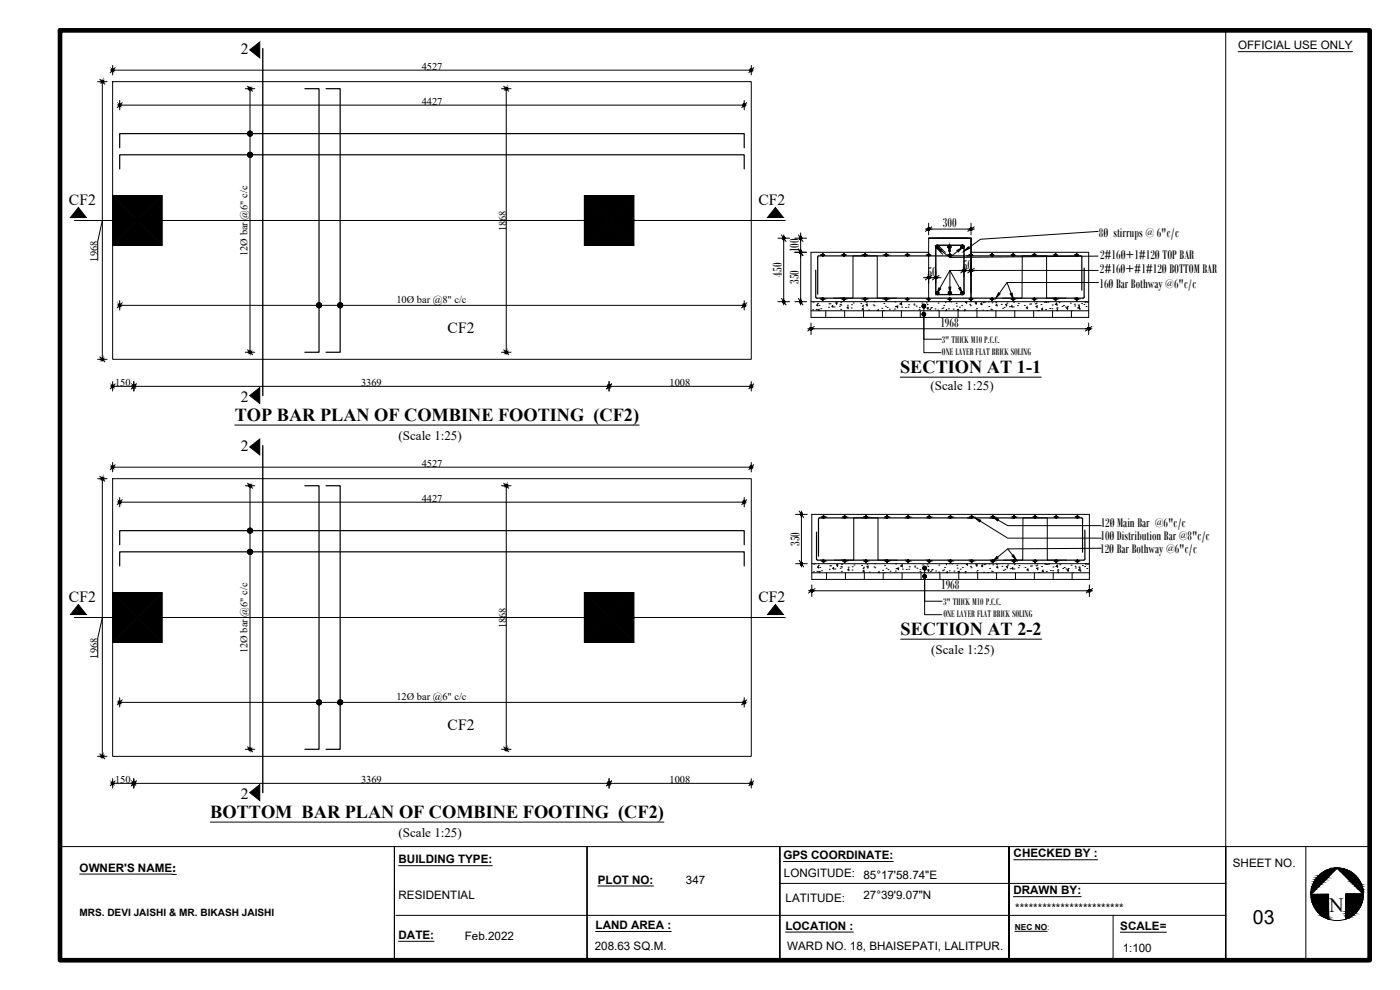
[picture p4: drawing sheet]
<svg xmlns="http://www.w3.org/2000/svg" width="420mm" height="297mm" viewBox="0 0 420 297" stroke-linecap="round" stroke-linejoin="round" font-family="sans-serif">
<defs><g id="words">
<text font-size="6.1" x="398.9" y="273.8">N</text>
<text font-size="5.9" x="376" y="277.2">03</text>
<g font-size="5.5">
<text x="270.2" y="112">SECTION AT 1-1</text>
<text x="70.5" y="126.4">TOP BAR PLAN OF COMBINE FOOTING (CF2)</text>
<text x="270.3" y="190.6">SECTION AT 2-2</text>
<text x="63.1" y="245.5">BOTTOM BAR PLAN OF COMBINE FOOTING (CF2)</text>
</g>
<g font-size="4.7">
<text x="72.3" y="16.2">2</text>
<text x="20.7" y="61.6">CF2</text>
<text x="227.6" y="61.6">CF2</text>
<text x="134.3" y="99.8">CF2</text>
<text x="72.3" y="120.6">2</text>
<text x="72.3" y="135.4">2</text>
<text x="20.7" y="180.7">CF2</text>
<text x="227.6" y="180.7">CF2</text>
<text x="134.3" y="218.9">CF2</text>
<text x="72.3" y="239.7">2</text>
</g>
<g font-size="4.1">
<text x="283" y="68.2">300</text>
<text x="239.7" y="75.7" transform="rotate(-90 239.7 75.7)">100</text>
<text x="234.7" y="83" transform="rotate(-90 234.7 83)">450</text>
<text x="278.4" y="82.7">50</text>
<text x="289" y="80.7">50</text>
<text x="239.7" y="85.2" transform="rotate(-90 239.7 85.2)">350</text>
<text x="282.2" y="98.1">1968</text>
<text x="240" y="163.8" transform="rotate(-90 240 163.8)">350</text>
<text x="282.4" y="176.7">1968</text>
</g>
<g font-size="4">
<text x="329.8" y="71.2">8Ø stirrups @ 6&quot;c/c</text>
<text x="330.2" y="77.6">2#16Ø+1#12Ø TOP BAR</text>
<text x="330.1" y="81.9">2#16Ø+#1#12Ø BOTTOM BAR</text>
<text x="330" y="86.4">16Ø Bar Bothway @6&quot;c/c</text>
<text x="330.3" y="162">10Ø Distribution Bar @8&quot;c/c</text>
<text x="330.3" y="158.2">12Ø Main Bar @6&quot;c/c</text>
<text x="330.2" y="165.8">12Ø Bar Bothway @6&quot;c/c</text>
</g>
<g font-size="3.9">
<text x="279.3" y="117">(Scale 1:25)</text>
<text x="119.6" y="131.9">(Scale 1:25)</text>
<text x="279.5" y="196.1">(Scale 1:25)</text>
<text x="119.6" y="251">(Scale 1:25)</text>
</g>
<g font-size="3.5">
<text x="371.6" y="14.8">OFFICIAL USE ONLY</text>
<text x="235.1" y="257.8">GPS COORDINATE:</text>
<text x="304.2" y="257.2">CHECKED BY :</text>
<text x="23.9" y="261.5">OWNER'S NAME:</text>
<text x="119.6" y="259">BUILDING TYPE:</text>
<text x="235.3" y="263.2">LONGITUDE:</text>
<text x="259.1" y="263.6">85°17'58.74&quot;E</text>
<text x="370" y="260.2">SHEET NO.</text>
<text x="119.6" y="269.7">RESIDENTIAL</text>
<text x="179.4" y="265.1">PLOT NO:</text>
<text x="205.8" y="265.1">347</text>
<text x="259.1" y="269.8">27°39'9.07&quot;N</text>
<text x="304.1" y="268.3">DRAWN BY:</text>
<text x="235.8" y="270.6">LATITUDE:</text>
<text x="304.7" y="273.7">************************</text>
<text x="119.6" y="281.7">DATE:</text>
<text x="178.8" y="278.8">LAND AREA :</text>
<text x="235.7" y="278.9">LOCATION :</text>
<text x="336.2" y="279">SCALE=</text>
<text x="139.5" y="282">Feb.2022</text>
<text x="178.5" y="284.9">208.63 SQ.M.</text>
<text x="236.3" y="285.1">WARD NO. 18, BHAISEPATI, LALITPUR.</text>
<text x="336.9" y="285.5">1:100</text>
</g>
<g font-size="3.1">
<text x="126.6" y="21">4527</text>
<text x="126.6" y="31.5">4427</text>
<text x="151.9" y="69.4" transform="rotate(-90 151.9 69.4)">1868</text>
<text x="74.3" y="76.8" transform="rotate(-90 74.3 76.8)">12Ø bar @6&quot; c/c</text>
<text x="29.3" y="78.5" transform="rotate(-90 29.3 78.5)">1968</text>
<text x="119" y="90.9">10Ø bar @8&quot; c/c</text>
<text x="282.6" y="102.9">3&quot; THICK M10 P.C.C.</text>
<text x="282.7" y="106.6">ONE LAYER FLAT BRICK SOLING</text>
<text x="34.5" y="115.9">150</text>
<text x="108.4" y="115.9">3369</text>
<text x="200.9" y="115.9">1008</text>
<text x="126.6" y="140.1">4527</text>
<text x="126.6" y="150.6">4427</text>
<text x="283.1" y="181.5">3&quot; THICK M10 P.C.C.</text>
<text x="283.1" y="185.2">ONE LAYER FLAT BRICK SOLING</text>
<text x="151.9" y="188.5" transform="rotate(-90 151.9 188.5)">1868</text>
<text x="29.3" y="197.6" transform="rotate(-90 29.3 197.6)">1968</text>
<text x="74.3" y="195.9" transform="rotate(-90 74.3 195.9)">12Ø bar @6&quot; c/c</text>
<text x="119" y="210">12Ø bar @6&quot; c/c</text>
<text x="34.5" y="235">150</text>
<text x="108.4" y="235">3369</text>
<text x="200.9" y="235">1008</text>
</g>
<text font-size="3" x="23.8" y="274.8">MRS. DEVI JAISHI &amp; MR. BIKASH JAISHI</text>
<text font-size="2.5" x="304.6" y="278.9">NEC NO:</text>
</g></defs>
<!-- layer: wall -->
<g fill="#000" stroke="#000" stroke-width=".3">
<path d="M33.8 58.9l7.1 7.1h-7.1zM34.1 58.9h14.2l-7.1 7.1zM48.6 58.9v7.1h-7.1zM175.4 58.9l7.1 7.1h-7.1zM175.7 58.9h14.2l-7.1 7.1zM190.2 58.9v7.1h-7.1zM33.8 66.3h7.1l-7.1 7.1zM41.2 66.3l7.1 7.1h-14.2zM41.4 66.2l7.2 .1zM175.4 66.3h7.1l-7.1 7.1zM182.8 66.3l7.1 7.1h-14.2zM182.9 66.2l7.3 .1z"/>
<path d="M33.8 178l7.1 7.1h-7.1zM34.1 178h14.2l-7.1 7.1zM48.6 178v7.1h-7.1zM175.4 178l7.1 7.1h-7.1zM175.7 178h14.2l-7.1 7.1zM190.2 178v7.1h-7.1zM33.8 185.4h7.1l-7.1 7.1zM41.2 185.4l7.1 7.1h-14.2zM41.4 185.3l7.2 .1zM175.4 185.4h7.1l-7.1 7.1zM182.8 185.4l7.1 7.1h-14.2zM182.9 185.3l7.3 .1z"/>
<path d="M34 58.7h14.5zM34 58.7l14.3 .2z"/>
<path d="M175.5 58.7h14.6zM175.5 58.7l14.4 .2z"/>
<path d="M33.8 66l7.3 .2zM33.8 66l7.3 .2z"/>
<path d="M33.8 66.2h7.3zM33.8 66.2l7.1 .1z"/>
<path d="M41.4 66.2l7.2 .1zM41.5 66.3h7.1v7.1z"/>
<path d="M34.1 73.4l14.4 .2zM34.1 73.4l14.4 .2h-14.5z"/>
<path d="M41.5 66l7.1 .2zM41.5 66l7.1 .2h-7.2z"/>
<path d="M175.4 66l7.2 .2zM175.4 66l7.2 .2z"/>
<path d="M175.4 66.2h7.2zM175.4 66.2l7.1 .1z"/>
<path d="M182.9 66.2l7.3 .1zM183.1 66.3h7.1v7.1z"/>
<path d="M175.7 73.4l14.4 .2zM175.7 73.4l14.4 .2h-14.6z"/>
<path d="M183.1 66l7.1 .2zM183.1 66l7.1 .2h-7.3z"/>
<path d="M34 177.9h14.5zM34 177.9l14.3 .1z"/>
<path d="M175.5 177.9h14.6zM175.5 177.9l14.4 .1z"/>
<path d="M33.8 185.1l7.3 .2zM33.8 185.1l7.3 .2z"/>
<path d="M33.8 185.3h7.3zM33.8 185.3l7.1 .1z"/>
<path d="M41.4 185.3l7.2 .1zM41.5 185.4h7.1v7.1z"/>
<path d="M34.1 192.5l14.4 .2zM34.1 192.5l14.4 .2h-14.5z"/>
<path d="M41.5 185.1l7.1 .2zM41.5 185.1l7.1 .2h-7.2z"/>
<path d="M175.4 185.1l7.2 .2zM175.4 185.1l7.2 .2z"/>
<path d="M175.4 185.3h7.2zM175.4 185.3l7.1 .1z"/>
<path d="M182.9 185.3l7.3 .1zM183.1 185.4h7.1v7.1z"/>
<path d="M175.7 192.5l14.4 .2zM175.7 192.5l14.4 .2h-14.6z"/>
<path d="M183.1 185.1l7.1 .2zM183.1 185.1l7.1 .2h-7.3z"/>
</g>
<path d="M33.8 58.7v14.9h14.8v-14.9h-14.8l14.8 14.9M48.6 58.7l-14.8 14.9M175.4 58.7v14.9h14.8v-14.9h-14.8l14.8 14.9M190.2 58.7l-14.8 14.9M33.8 177.9v14.8h14.8v-14.8h-14.8l14.8 14.8M48.6 177.9l-14.8 14.8M175.4 177.9v14.8h14.8v-14.8h-14.8l14.8 14.8M190.2 177.9l-14.8 14.8M118.4 254v34.1M234 254v34.1" fill="none" stroke="#000" stroke-width=".3"/>
<!-- layer: BWALL -->
<path d="M33.8 24.5h191.7v83.3h-191.7zM243.4 75.7v19.5h83.3v-19.5M278.7 71.5h12.7h-12.7v4.2M281.4 71.5h10v4.2M243.4 93.2h83.3M243.4 90.5h83.3M33.8 143.6h191.7v83.3h-191.7zM243.6 154.3v19.5h83.3v-19.5M243.6 171.9h83.3M243.6 169.1h83.3" fill="none" stroke="#000" stroke-width=".3"/>
<!-- layer: TEXT -->
<g fill="none" stroke="#000" stroke-width=".3">
<path d="M371.6 15.5h34.3M22.3 66.2h6.4M229.6 66.2h6.1M270.2 113.2h42.3M70.5 127.5h121.3M22.3 185.3h6.4M229.6 185.3h6.1M270.3 191.8h42.3M63.1 246.7h136.1M119.6 259.7h28.1M235.1 258.5h33M304.2 258h25.2"/>
<path d="M23.9 262.3h27.8M51.7 262.4h1.2M178.8 279.5h22.6M179.4 265.8h16.7M235.7 279.7h20.4M304.1 269h20.4M304.6 279.4h9.7M336.2 279.7h13.9M119.6 282.4h10.7"/>
</g>
<path d="M75 15l3-2.4v4.8zM23.5 62.3l2.4 3h-4.8zM232.7 62.3l2.4 3h-4.8zM75 118.7l3-2.4v4.8zM75 134.1l3-2.4v4.8zM23.5 181.4l2.4 3h-4.8zM232.7 181.4l2.4 3h-4.8zM75 237.8l3-2.4v4.8z" fill="#000" stroke="#000" stroke-width=".3"/>
<!-- layer: dimension line -->
<g fill="none" stroke="#000" stroke-width=".3">
<path d="M30.7 24.6v83.1M33.9 21h191.5M36 31.5h187.2M75 26.7v78.9M151.9 26.7v78.9M28.7 66.2h202M30.7 66.2l-1.4 6.2v5.7M235.2 72.2v17.5M240.3 69.9v.8M240.3 71.5v4.2M240.3 76.5v13.2M279.5 68.7h11.1"/>
<path d="M36 91.6h187.2M244.2 98.6h81.7M277.1 83.3h.8M278.7 83.3h2.1M281.6 83.3h.8M287.7 81.2h.8M289.3 81.2h2.1M292.2 81.2h.8M33.9 115.9h6.2M40.3 115.9h142.4M182.9 115.9h42.5M30.7 143.7v83.2"/>
<path d="M33.9 140.2h191.5M36 150.7h187.2M75 145.8v78.9M151.9 145.8v78.9M240.5 155.1v13.2M244.4 177.3h81.8M28.7 185.3h202M30.7 185.3l-1.4 6.2v5.7M36 210.7h187.2M33.9 235h6.2M40.3 235h142.4M182.9 235h42.5"/>
</g>
<!-- layer: SHEETS -->
<path d="M78.9 14.6v104.1M78.9 133.7v104.1" fill="none" stroke="#000" stroke-width=".4"/>
<!-- layer: bar -->
<g fill="none" stroke="#000" stroke-width=".36">
<path d="M91.5 26.6h4.2v79.1h-4.2M97.9 26.6h4.2v79.1h-4.2M35.9 44.3v-4.2h187.5v4.2M35.9 50.7v-4.3h187.5v4.3M245.4 77.1l.3-.3h78.7l.3 .3M245.4 77.1v11.2M324.7 77.1v10M244.8 81.1v8l.3 .4h80M325.4 80.4v8.7l-.3 .4M91.5 145.7h4.2v79.1h-4.2M97.9 145.7h4.2v79.1h-4.2M325.6 159.1v8.6l-.3 .4h-79.9l-.3-.4-.1-8"/>
<path d="M35.9 163.5v-4.3h187.5v4.3M35.9 169.8v-4.2h187.5v4.2M324.9 165.7v-10l-.3-.3h-78.6l-.3 .3-.1 11.2"/>
</g>
<!-- layer: DIM -->
<g fill="none" stroke="#000" stroke-width=".3">
<path d="M33.8 19.6v2.9M225.5 19.6v2.9M29.3 24.5h2.8M30 23.8l1.5 1.5M34.6 20.3l-1.5 1.5M35.9 30.1v2.9M36.7 30.8l-1.5 1.5M73.6 26.6h2.9M74.3 25.9l1.5 1.5M150.5 26.6h2.9M151.2 25.9l1.5 1.5M223.4 30.1v2.9"/>
<path d="M224.1 30.8l-1.5 1.5M226.2 20.3l-1.5 1.5M282.5 75.3l2.6 1.9 44.4-.4M285 75.4l.1 1.8 2.3-1.8M329.6 69.4l-35.3 2.4-3.5 2.5M35.9 90.2v2.8M36.7 90.9l-1.5 1.5M223.4 90.2v2.8M224.1 90.9l-1.5 1.5M285.1 86.1v-5l2.9 5.3M302.2 84.8l1.2 3.2M329.6 81.1h-44.5l-3.1 5.4"/>
<path d="M329.7 84.8h-27.5l-2.3 3.2M29.3 107.8h2.8M30 107.1l1.5 1.5M33.8 114.5v2.8M34.6 115.2l-1.5 1.5M40.2 114.5v2.8M40.9 115.2l-1.5 1.5M73.6 105.7h2.9M74.3 105l1.5 1.5M150.5 105.7h2.9M151.2 105l1.5 1.5M182.8 114.5v2.8"/>
<path d="M183.6 115.2l-1.5 1.5M225.5 114.5v2.8M226.2 115.2l-1.5 1.5M33.8 138.8v2.8M34.6 139.4l-1.5 1.5M225.5 138.8v2.8M226.2 139.4l-1.5 1.5M29.3 143.6h2.8M30 142.9l1.5 1.5M35.9 149.3v2.8M36.7 149.9l-1.5 1.5M73.6 145.7h2.9"/>
<path d="M74.3 145l1.5 1.5M150.5 145.7h2.9M151.2 145l1.5 1.5M223.4 149.3v2.8M224.1 149.9l-1.5 1.5M294.1 156.3l8.3 5.2h28.1M299.5 156l2.9 1.7h28.1M302.4 164.7l1.6 2M330.5 164.5l-28.1 .2-3 2.5M35.9 209.3v2.9M36.7 210l-1.5 1.5M223.4 209.3v2.9"/>
<path d="M224.1 210l-1.5 1.5M29.3 226.9h2.8M30 226.2l1.5 1.5M33.8 233.6v2.9M34.6 234.3l-1.5 1.5M40.2 233.6v2.9M40.9 234.3l-1.5 1.5M73.6 224.8h2.9M74.3 224.1l1.5 1.5M150.5 224.8h2.9M151.2 224.1l1.5 1.5M182.8 233.6v2.9"/>
<path d="M183.6 234.3l-1.5 1.5M225.5 233.6v2.9M226.2 234.3l-1.5 1.5"/>
</g>
<g fill="#000" stroke="#000" stroke-width=".3">
<path d="M30.6 24.5l-.1 .1zM74.9 26.6l-.1 .1zM151.8 26.6l-.1 .1zM281.1 74.1l1.6 .9-.4 .5zM284.9 73.6l.4 1.8h-.6zM287.2 75.1l1.6-.8-1.2 1.3zM289.3 75.3l1.3-1.3 .3 .5zM281.8 86.4l.5 .3-1.1 1.4zM284.8 86.1h.6l-.3 1.8zM287.7 86.5l.5-.3 .6 1.8zM299.7 87.8l.5 .4-1.3 1.3zM303.2 88.1l.5-.2 .4 1.8z"/>
<path d="M30.6 107.8l-.1 .1zM74.9 105.7l-.1 .1zM151.8 105.7l-.1 .1zM292.6 155.4l1.7 .7-.3 .5zM298 155.1l1.7 .7-.3 .5zM299.2 167l.4 .4-1.6 .9zM303.7 166.8l.5-.3 .9 1.6zM223.5 210.6v.1z"/>
<path d="M33.8 21.2h.1zM33.8 21.2h.1z"/>
<path d="M35.9 31.7h.1zM35.9 31.7h.1z"/>
<path d="M35.9 91.7l.1 .1zM35.9 91.7l.1 .1z"/>
<path d="M33.8 116l.1 .1zM33.8 116l.1 .1z"/>
<path d="M40.2 116l.1 .1zM40.2 116l.1 .1z"/>
<path d="M40.2 116l.1 .1zM40.2 116l.1 .1z"/>
<path d="M33.8 140.3l.1 .1zM33.8 140.3l.1 .1z"/>
<path d="M35.9 150.8l.1 .1zM35.9 150.8l.1 .1z"/>
<path d="M75 145.8l.2 .1zM75 145.8l.2 .1z"/>
<path d="M35.9 210.8l.1 .1zM35.9 210.8l.1 .1z"/>
<path d="M33.8 235.1l.1 .1zM33.8 235.1l.1 .1z"/>
<path d="M40.2 235.1l.1 .1zM40.2 235.1l.1 .1z"/>
<path d="M40.2 235.1l.1 .1zM40.2 235.1l.1 .1z"/>
<path d="M75 224.9l.2 .1zM75 224.9l.2 .1z"/>
</g>
<!-- layer: hatch -->
<g fill="#000" stroke="#000" stroke-width=".3">
<path d="M74.3 39.9v.2h.7zM74.3 40.1h.7l-.7 .2zM74.3 40.3l.1 .2 .6-.4z"/>
<path d="M74.6 39.5l.4 .6-.2-.7zM74.6 39.5l.4 .6-.6-.4zM74.4 39.7l-.1 .2 .7 .2z"/>
<path d="M75.3 39.4l-.3 .7 .5-.6zM75 39.4h.3l-.3 .7zM74.8 39.4l.2 .7v-.7z"/>
<path d="M74.3 46.2v.2h.7zM74.3 46.4h.7l-.7 .3zM74.3 46.7l.1 .2 .6-.5z"/>
<path d="M74.4 46.9l.2 .1 .4-.6zM75 46.4l-.2 .7-.2-.1zM75 46.4l-.2 .7 .2 .1z"/>
<path d="M74.4 40.5l.2 .2 .4-.6zM75 40.1l-.2 .7-.2-.1zM75 40.1l-.2 .7h.2z"/>
<path d="M74.6 45.8l.4 .6-.2-.7zM74.6 45.8l.4 .6-.6-.4zM74.4 46l-.1 .2 .7 .2z"/>
<path d="M75 46.4v.8l.3-.1zM75 46.4l.5 .6-.2 .1zM75 46.4l.5 .6 .1-.1z"/>
<path d="M75 40.1v.7h.3zM75 40.1l.5 .6-.2 .1zM75 40.1l.5 .6 .1-.2z"/>
<path d="M75.3 45.7l-.3 .7 .5-.6zM75 45.7h.3l-.3 .7zM74.8 45.7l.2 .7v-.7z"/>
<path d="M75 46.4l.6 .5 .2-.2zM75 46.4h.8v.3z"/>
<path d="M75 40.1l.6 .4 .2-.2zM75 40.1h.8v.2z"/>
<path d="M75 46.4h.8v-.2zM75 46.4l.6-.4 .2 .2zM75.5 45.8l-.5 .6 .6-.4z"/>
<path d="M75 40.1h.8v-.2zM75 40.1l.6-.4 .2 .2zM75.5 39.5l-.5 .6 .6-.4z"/>
<path d="M95 91.4v.2h.7zM95 91.6h.7l-.7 .2zM95 91.8l.1 .2 .6-.4z"/>
<path d="M95.1 92l.2 .2 .4-.6zM95.7 91.6l-.2 .7-.2-.1zM95.7 91.6l-.2 .7 .2 .1z"/>
<path d="M95.3 91l.4 .6-.2-.7zM95.3 91l.4 .6-.6-.4zM95.1 91.2l-.1 .2 .7 .2z"/>
<path d="M95.7 91.6v.8l.3-.1zM95.7 91.6l.5 .6-.2 .1zM95.7 91.6l.5 .6 .2-.2z"/>
<path d="M96 90.9l-.3 .7 .5-.6zM95.7 90.9h.3l-.3 .7zM95.5 90.9l.2 .7v-.7z"/>
<path d="M95.7 91.6l.7 .4 .1-.2zM95.7 91.6h.8v.2z"/>
<path d="M95.7 91.6h.8v-.2zM95.7 91.6l.7-.4 .1 .2zM96.2 91l-.5 .6 .7-.4z"/>
<path d="M101.4 91.4l-.1 .2h.8zM101.3 91.6h.8l-.7 .2zM101.4 91.8l.1 .2 .6-.4z"/>
<path d="M101.5 92l.1 .2 .5-.6zM102.1 91.6l-.2 .7-.3-.1zM102.1 91.6l-.2 .7 .2 .1z"/>
<path d="M101.6 91l.5 .6-.2-.7zM101.6 91l.5 .6-.6-.4zM101.5 91.2l-.1 .2 .7 .2z"/>
<path d="M102.1 91.6v.8l.2-.1zM102.1 91.6l.4 .6-.2 .1zM102.1 91.6l.4 .6 .2-.2z"/>
<path d="M102.3 90.9l-.2 .7 .4-.6zM102.1 90.9h.2l-.2 .7zM101.9 90.9l.2 .7v-.7z"/>
<path d="M102.1 91.6l.6 .4 .1-.2zM102.1 91.6h.7v.2z"/>
<path d="M102.1 91.6h.7v-.2zM102.1 91.6l.6-.4 .1 .2zM102.5 91l-.4 .6 .6-.4z"/>
<path d="M74.3 159v.2h.7zM74.3 159.2h.7l-.7 .3zM74.3 159.5l.1 .2 .6-.5z"/>
<path d="M74.4 159.7l.2 .1 .4-.6zM75 159.2l-.2 .7-.2-.1zM75 159.2l-.2 .7 .2 .1z"/>
<path d="M74.6 158.6l.4 .6-.2-.7zM74.6 158.6l.4 .6-.6-.4zM74.4 158.8l-.1 .2 .7 .2z"/>
<path d="M75 159.2v.8l.3-.1zM75 159.2l.5 .6-.2 .1zM75 159.2l.5 .6 .1-.1z"/>
<path d="M75.3 158.5l-.3 .7 .5-.6zM75 158.5h.3l-.3 .7zM74.8 158.5l.2 .7v-.7z"/>
<path d="M75 159.2l.6 .5 .2-.2zM75 159.2h.8v.3z"/>
<path d="M75 159.2h.8v-.2zM75 159.2l.6-.4 .2 .2zM75.5 158.6l-.5 .6 .6-.4z"/>
<path d="M74.3 165.3v.3h.7zM74.3 165.6h.7l-.7 .2zM74.3 165.8l.1 .2 .6-.4z"/>
<path d="M74.4 166l.2 .2 .4-.6zM75 165.6l-.2 .7-.2-.1zM75 165.6l-.2 .7h.2z"/>
<path d="M74.6 165l.4 .6-.2-.7zM74.6 165l.4 .6-.6-.5zM74.4 165.1l-.1 .2 .7 .3z"/>
<path d="M75 165.6v.7h.3zM75 165.6l.5 .6-.2 .1zM75 165.6l.5 .6 .1-.2z"/>
<path d="M75.3 164.9l-.3 .7 .5-.6zM75 164.8l.3 .1-.3 .7zM74.8 164.9l.2 .7v-.8z"/>
<path d="M75 165.6l.6 .4 .2-.2zM75 165.6h.8v.2z"/>
<path d="M75 165.6h.8v-.3zM75 165.6l.6-.5 .2 .2zM75.5 165l-.5 .6 .6-.5z"/>
<path d="M95 210.5v.2h.7zM95 210.7h.7l-.7 .3zM95 211l.1 .2 .6-.5z"/>
<path d="M95.1 211.2l.2 .1 .4-.6zM95.7 210.7l-.2 .7-.2-.1zM95.7 210.7l-.2 .7 .2 .1z"/>
<path d="M95.3 210.1l.4 .6-.2-.7zM95.3 210.1l.4 .6-.6-.4zM95.1 210.3l-.1 .2 .7 .2z"/>
<path d="M95.7 210.7v.8l.3-.1zM95.7 210.7l.5 .6-.2 .1zM95.7 210.7l.5 .6 .2-.1z"/>
<path d="M96 210l-.3 .7 .5-.6zM95.7 210h.3l-.3 .7zM95.5 210l.2 .7v-.7z"/>
<path d="M95.7 210.7l.7 .5 .1-.2zM95.7 210.7h.8v.3z"/>
<path d="M95.7 210.7h.8v-.2zM95.7 210.7l.7-.4 .1 .2zM96.2 210.1l-.5 .6 .7-.4z"/>
<path d="M101.4 210.5l-.1 .2h.8zM101.3 210.7h.8l-.7 .3zM101.4 211l.1 .2 .6-.5z"/>
<path d="M101.5 211.2l.1 .1 .5-.6zM102.1 210.7l-.2 .7-.3-.1zM102.1 210.7l-.2 .7 .2 .1z"/>
<path d="M101.6 210.1l.5 .6-.2-.7zM101.6 210.1l.5 .6-.6-.4zM101.5 210.3l-.1 .2 .7 .2z"/>
<path d="M102.1 210.7v.8l.2-.1zM102.1 210.7l.4 .6-.2 .1zM102.1 210.7l.4 .6 .2-.1z"/>
<path d="M102.3 210l-.2 .7 .4-.6zM102.1 210h.2l-.2 .7zM101.9 210l.2 .7v-.7z"/>
<path d="M102.1 210.7l.6 .5 .1-.2zM102.1 210.7h.7v.3z"/>
<path d="M102.1 210.7h.7v-.2zM102.1 210.7l.6-.4 .1 .2zM102.5 210.1l-.4 .6 .6-.4z"/>
</g>
<g fill="none" stroke="#000" stroke-width=".3">
<path d="M280.9 74.2l2 2.1M281.3 73.6h7.6M281.3 73.6l-.5 .4v14M281.5 73.6l2.2 2.2M288.9 73.6l.4 .4v14M243.9 92.9h.1M244 90.6h.1M244.9 92.8h.1M245.4 91h.1M245.4 91.5v.4M245.4 91.2l-.3 .4h.4M245.8 91.6h.1"/>
<path d="M245.9 93l-.1 .2M245.9 92.8l-.4 .1 .3 .3M246.3 92.6h.1M247.8 93.2v2M248.6 92.2h.1M248.8 91.2h.1M249.1 91.2h.1M249.9 91.9l.1 .4M250 91.6l-.3 .4h.3M250.3 92.1h.1M251.2 91l-.1 .4M251.2 90.7l-.4 .2 .3 .2"/>
<path d="M251.9 91.9h.1M252.1 91.3h.1M252.3 92.8h.1M252.3 90.7h.1M252.3 91.5h.1M253.5 93.2v2M254.3 91.6h.1M254.5 92.3l.1 .4M254.5 92l-.3 .4h.4M255.5 92.4h.1M255.5 91.4h.1M256.1 90.9h.1"/>
<path d="M258.3 91h.1M258.8 91.9h.1M258.9 91.6h.1M259 92.7l.1 .4M259.1 92.4l-.3 .4h.3M259.2 93.2v2M259.9 90.8h.1M260.3 91.5l-.1 .4M260.4 91.2l-.5 .2 .3 .2M260.7 93h.1M262 91.5h.1M262.3 91.7h.1"/>
<path d="M262.3 90.5h.1M263.6 93.1v.1M263.6 92.8l-.3 .4h.4M264.7 92.5h.1M264.8 93.2v2M265.2 93.2h.1M265.3 91.1h.1M265.7 91.9h.1M266.3 92.3h.1M266.9 92.8h.1M268.2 93.2h-.1M268.5 92.7h.1"/>
<path d="M268.6 90.6h.1M268.7 92h.1M269.1 92h.1M269.5 92l-.2 .4M269.5 91.7l-.5 .2 .4 .2M270.5 93.2v2M270.5 90.9l.1 .6M270.6 90.7l-.5 .5 .5 .1M270.6 92.1h.1M271.7 92.3h.1M272.5 92.2h.1M272.7 91.4h.1"/>
<path d="M274.3 91.2h.1M274.3 91.5h.1M275 91.9h.1M275.8 92.9h.1M275.9 92.3h.1M276.2 93.2v2M276.7 90.9h.1M277.3 92l.1 .6M277.3 91.8l-.4 .5 .5 .1M278 90.9h.1M278.3 91.4h.1M278.6 92.5l-.1 .4"/>
<path d="M278.6 92.3l-.4 .1 .3 .2M279 92.9h.1M279.3 92.5h.1M279.5 92.3h.1M280.6 92.7h.1M280.8 88l.5 .4h7.6l.4-.4M281.4 93.1h.1M281.5 90.9h.1M281.9 93.2v2M282.7 92.6h.1M283 92.4h.1M283.2 91.6h.1"/>
<path d="M283.7 90.5l.1 .1M283.9 90.5l-.1 .4M284.1 93v.2M284.1 92.8l-.4 .4M284.6 92.7h.1M284.7 90.5h.1M285.5 90.5l.1 .2M286 92.7h.1M286.9 91h.1M287 91.8h.1M287.5 93.2v2M287.7 93v.2"/>
<path d="M287.8 92.8l-.5 .1 .3 .2M287.9 92.2h.1M288.6 91.6h.1M289.4 93.2h.1M289.5 92.9h.1M290 90.5l-.2 .3h.4M290 90.7l.1 .4M291 91.3h.1M291.2 91.7h.1M292.8 93h.1M293.1 91l-.2 .4M293.1 92.6h.1"/>
<path d="M293.1 90.7l-.4 .2 .3 .2M293.2 93.2v2M294.4 91.3h.1M294.6 91.1l.1 .4M294.6 90.8l-.3 .4h.4M295 93.1h.1M295 90.8h.1M295.4 90.7h.1M296.2 93.2h.1M296.6 90.6h.1M296.8 92h.1M297.3 92.8h.1"/>
<path d="M297.6 92.9h.1M297.7 90.9h.1M298.8 90.8h.1M298.9 93.2v2M299.2 91.5v.4M299.2 91.2l-.3 .4h.4M300.5 91.3h.1M300.9 92.5h.1M301.4 92.2h.1M302.2 91.5l-.2 .4M302.2 90.9h.1M302.2 91.2l-.4 .2 .3 .2"/>
<path d="M303 92h.1M303.7 91.9l.1 .4M303.7 91.6l-.3 .4h.4M304.1 92.1h.1M304.2 90.7h.1M304.5 93.2v2M305.4 91.7h.1M305.6 91.1h.1M307.4 91.6h.1M308.3 92.3v.4M308.3 92l-.3 .4h.4M309 91.2h.1"/>
<path d="M309.4 91.2h.1M310.2 93.2v2M310.4 90.5v.1M310.7 91.2h.1M311 91h.1M311 90.5h.1M311.3 92l-.1 .4M311.3 93.2h.1M311.3 91.7l-.4 .2 .3 .2M311.7 93.2h.1M312.4 91.4h.1M312.8 92.7l.1 .4"/>
<path d="M312.9 92.4l-.4 .4h.4M313.4 90.7h.1M313.8 92.9h.1M313.9 90.8h.1M314.5 90.7h.1M315 92.6h.1M315.7 92.6h.1M315.8 91.5h.1M315.9 93.2v2M317.1 92.4h.1M317.1 91.1l.1 .6M317.2 90.9l-.5 .5h.5"/>
<path d="M317.3 92.4h.1M317.4 93.1v.1M317.4 92.8l-.3 .4h.4M317.8 90.8h.1M318.7 91.9h.1M319.2 91.7h.1M319.7 92.1h.1M320.4 92h.1M320.4 92.5l-.1 .4M320.5 92.3l-.5 .1 .4 .2M321.2 91h.1M321.5 93.2v2"/>
<path d="M322 93.2h-.1M322.5 91.3h.1M322.6 91.8h.1M323.6 91.6h.1M323.7 91.6h.1M323.9 92.1l.1 .6M324 91.9l-.5 .5 .5 .1M324 92.7h.1M324.6 91.1h.1M325.3 91.4h.1M325.6 90.5l.1 .1M325.8 90.5l-.2 .3"/>
<path d="M325.9 92h.1M326.2 90.7h.1M244.1 171.6h.1M244.2 169.3h.1M245.2 171.4h.1M245.6 169.6h.1M245.6 170.1l.1 .4M245.6 169.8l-.3 .4h.4M246 170.3h.1M246.1 171.6l-.1 .3M246.1 171.4l-.4 .2 .3 .2M246.5 171.2h.1"/>
<path d="M248.1 171.9v1.9M248.9 170.8h.1M249 169.8h.1M249.3 169.8h.1M250.2 170.5v.4M250.2 170.2l-.3 .4h.4M250.6 170.7h.1M251.4 169.6l-.1 .4M251.5 169.3l-.5 .2 .4 .2M252.2 170.5h.1M252.4 169.9h.1M252.5 171.4h.1"/>
<path d="M252.6 169.3h.1M252.6 170.1h.1M253.7 171.9v1.9M254.6 170.2h.1M254.7 170.9l.1 .4M254.7 170.6l-.3 .4h.4M255.7 171h.1M255.8 170.1h.1M256.3 169.5h.1M258.6 169.7h.1M259 170.5h.1M259.2 170.2h.1"/>
<path d="M259.3 171.3v.4M259.3 171l-.3 .4h.4M259.4 171.9v1.9M260.2 169.4h.1M260.6 170.1l-.2 .4M260.6 169.8l-.4 .2 .3 .2M260.9 171.6h.1M262.3 170.1h.1M262.6 169.1h.1M262.6 170.4h.1M263.8 171.7l.1 .2M263.9 171.4l-.4 .4h.4"/>
<path d="M264.9 171.1h.1M265.1 171.9v1.9M265.4 171.8h.1M265.5 169.7h.1M265.9 170.5h.1M266.5 170.9h.1M267.1 171.4h.1M268.4 171.8v.1M268.7 171.3h.1M268.8 169.2h.1M268.9 170.6h.1M269.3 170.7h.1"/>
<path d="M269.7 170.6l-.1 .4M269.7 170.4l-.4 .1 .3 .2M270.7 171.9v1.9M270.8 169.6v.5M270.8 169.3l-.5 .5 .6 .1M270.8 170.8h.1M272 170.9h.1M272.7 170.8h.1M272.9 170.1h.1M274.5 169.8h.1M274.5 170.1h.1M275.2 170.5h.1"/>
<path d="M276.1 171.5h.1M276.1 170.9h.1M276.4 171.9v1.9M276.9 169.5h.1M277.5 170.6l.1 .6M277.6 170.4l-.5 .5 .5 .1M278.2 169.5h.1M278.5 170h.1M278.8 171.1l-.1 .4M278.8 170.9l-.4 .1 .3 .2M279.2 171.5h.1M279.5 171.1h.1"/>
<path d="M279.8 170.9h.1M280.8 171.3h.1M281.7 171.7h.1M281.7 169.6h.1M282.1 171.9v1.9M282.9 171.2h.1M283.2 171h.1M283.5 170.3h.1M284 169.1l.1 .1M284.1 169.1l-.1 .4M284.3 171.6v.3M284.4 171.4l-.4 .5"/>
<path d="M284.9 171.3h.1M284.9 169.1h.1M285.7 169.1l.1 .2M286.3 171.4h.1M287.2 169.6h.1M287.2 170.5h.1M287.7 171.9v1.9M287.9 171.6v.3M288 171.4l-.5 .1 .3 .3M288.2 170.8h.1M288.8 170.3h.1M289.6 171.8h.1"/>
<path d="M289.7 171.5h.1M290.2 169.1l-.2 .3h.4M290.3 169.3v.4M291.2 169.9h.1M291.4 170.3h.1M293.1 171.6h.1M293.3 169.6l-.2 .4M293.3 171.2h.1M293.3 169.3l-.4 .2 .3 .2M293.4 171.9v1.9M294.6 169.9h.1M294.8 169.7l.1 .4"/>
<path d="M294.9 169.4l-.3 .4h.3M295.2 171.7h.1M295.3 169.4h.1M295.7 169.3h.1M296.4 171.8h.1M296.8 169.2h.1M297 170.6h.1M297.6 171.4h.1M297.9 171.6h.1M297.9 169.5h.1M299 169.4h.1M299.1 171.9v1.9"/>
<path d="M299.4 170.1v.4M299.4 169.8l-.3 .4h.4M300.7 169.9h.1M301.1 171.1h.1M301.6 170.8h.1M302.4 170.1l-.1 .4M302.4 169.6h.1M302.4 169.8l-.4 .2 .3 .2M303.2 170.6h.1M303.9 170.5l.1 .4M304 170.2l-.3 .4h.3M304.3 170.7h.1"/>
<path d="M304.4 169.3h.1M304.8 171.9v1.9M305.6 170.3h.1M305.8 169.7h.1M307.6 170.3h.1M308.5 170.9l.1 .4M308.5 170.6l-.3 .4h.4M309.2 169.8h.1M309.6 169.8h.1M310.4 171.9v1.9M310.6 169.1v.1M310.9 169.8h.1"/>
<path d="M311.2 169.6h.1M311.3 169.1h.1M311.5 170.6l-.1 .4M311.6 171.8h.1M311.6 170.3l-.5 .2 .3 .2M311.9 171.8h.1M312.6 170h.1M313 171.3l.1 .4M313.1 171l-.3 .4h.3M313.6 169.3h.1M314 171.5h.1M314.1 169.4h.1"/>
<path d="M314.7 169.3h.1M315.3 171.2h.1M315.9 171.2h.1M316 170.1h.1M316.1 171.9v1.9M317.3 171h.1M317.4 169.7v.6M317.4 169.5l-.5 .5 .6 .1M317.5 171h.1M317.6 171.7v.2M317.6 171.4l-.3 .4h.4M318.1 169.4h.1"/>
<path d="M319 170.5h.1M319.4 170.3h.1M319.9 170.7h.1M320.6 170.6h.1M320.7 171.1l-.2 .4M320.7 170.9l-.4 .1 .2 .2M321.4 169.6h.1M321.8 171.9v1.9M322.2 171.8v.1M322.6 169.9h.1M322.8 170.4h.1M323.8 170.2h.1"/>
<path d="M323.9 170.2h.1M324.1 170.7l.1 .6M324.2 171.3h.1M324.2 170.5l-.5 .5 .6 .1M324.8 169.7h.1M325.5 170h.1M325.8 169.1l.1 .1M326 169.1l-.1 .3M326.2 170.6h.1M326.3 169.3h.1"/>
</g>
<!-- layer: 0 -->
<g fill="#000" stroke="#000" stroke-width=".3">
<path d="M277.3 91.3h.2l-.2 .5zM277.3 93.8h.2l-.2 .5zM277.5 169.9l.2 .1-.2 .4zM277.5 172.4l.2 .1-.2 .4z"/>
<path d="M276.8 91.6l-.1 .2h.6zM276.7 91.8h.6l-.5 .2zM276.8 92l.1 .2 .4-.4z"/>
<path d="M276.8 94.1l-.1 .2h.6zM276.7 94.3h.6l-.5 .2zM276.8 94.5l.1 .2 .4-.4z"/>
<path d="M276.9 92.2l.2 .1 .2-.5zM277.3 91.8v.6l-.2-.1zM277.3 91.8v.6l.2-.1z"/>
<path d="M276.9 94.7l.2 .1 .2-.5zM277.3 94.3v.6l-.2-.1zM277.3 94.3v.6l.2-.1z"/>
<path d="M277.1 91.3l.2 .5v-.5zM276.9 91.4l.2-.1 .2 .5zM276.9 91.4l-.1 .2 .5 .2z"/>
<path d="M277.1 93.8l.2 .5v-.5zM276.9 93.9l.2-.1 .2 .5zM276.9 93.9l-.1 .2 .5 .2z"/>
<path d="M277.3 91.8l.2 .5 .1-.1zM277.3 91.8l.4 .2-.1 .2zM277.3 91.8l.4 .2 .1-.2z"/>
<path d="M277.3 94.3l.2 .5 .1-.1zM277.3 94.3l.4 .2-.1 .2zM277.3 94.3l.4 .2 .1-.2z"/>
<path d="M277.3 91.8h.5l-.1-.2zM277.3 91.8l.3-.4 .1 .2zM277.5 91.3l-.2 .5 .3-.4z"/>
<path d="M277.3 94.3h.5l-.1-.2zM277.3 94.3l.3-.4 .1 .2zM277.5 93.8l-.2 .5 .3-.4z"/>
<path d="M277 170.3v.1h.5zM277 170.4h.5l-.5 .3zM277 170.7l.1 .1 .4-.4z"/>
<path d="M277 172.7v.2h.5zM277 172.9h.5l-.5 .2zM277 173.1l.1 .2 .4-.4z"/>
<path d="M277.5 170.4l-.4 .4 .2 .1zM277.5 170.4v.6l-.2-.1zM277.5 170.4v.6l.2-.1z"/>
<path d="M277.1 173.3l.2 .1 .2-.5zM277.5 172.9v.6l-.2-.1zM277.5 172.9v.6l.2-.1z"/>
<path d="M277.3 170l.2 .4v-.5zM277.1 170.1l.2-.1 .2 .4zM277.1 170.1l-.1 .2 .5 .1z"/>
<path d="M277.3 172.5l.2 .4v-.5zM277.1 172.6l.2-.1 .2 .4zM277.1 172.6l-.1 .1 .5 .2z"/>
<path d="M277.5 170.4l.2 .5 .2-.1zM277.5 170.4l.5 .3-.1 .1zM277.5 170.4l.5 .3v-.3z"/>
<path d="M277.5 172.9l.2 .5 .2-.1zM277.5 172.9l.5 .2-.1 .2zM277.5 172.9l.5 .2v-.2z"/>
<path d="M277.5 170.4h.5v-.1zM277.9 170.1l.1 .2-.5 .1zM277.7 170l-.2 .4 .4-.3z"/>
<path d="M277.5 172.9h.5v-.2zM277.9 172.6l.1 .1-.5 .2zM277.7 172.5l-.2 .4 .4-.3z"/>
</g>
<g fill="none" stroke="#000" stroke-width=".3">
<path d="M367.9 9.1v279M277.3 92.4v9.4h5.3M277.3 94.9v10.9h5.1M277.5 171v9.4h5.3M277.5 173.5v10.9h5.1M18 254h393.1M118.4 254v34.1M176.2 254v34.1M234 254v34.1M302.8 254v34.1M391.9 254v34.1M118.8 274.6h249.1"/>
<path d="M234 265.1h133.9M334.1 274.6v13.5M367.9 288.1v-34.1v34.1"/>
</g>
<!-- layer: 0.15 -->
<g fill="none" stroke="#000" stroke-width=".3">
<path d="M233.5 71.5h3.5M234.5 70.5l1.4 1.9M235.2 70.5v1.9M238.5 75.7h3.5M238.5 71.5h3.5M239.6 74.7l1.4 2M239.6 70.5l1.4 1.9M240.3 74.7v2M240.3 70.5v1.9M277.7 68.7h2M278.7 67v3.5M279.7 68.1l-2 1.3"/>
<path d="M289.3 79.4v3.5M290.4 68.7h2M291.4 67v3.5M291.4 79.4v3.5M292.4 68.1l-2 1.3M233.5 90.5h3.5M234.5 89.5l1.4 2M235.2 89.5v2M238.5 90.5h3.5M239.6 89.5l1.4 2M240.3 89.5v2M242.4 98.6h2"/>
<path d="M243.4 96.9v3.5M244.4 98l-2 1.3M277.7 83.3h2M278.7 81.5v3.5M279.7 82.6l-2 1.4M279.8 83.3h2M280.8 81.5v3.5M281.8 82.6l-2 1.4M288.3 81.2h2M290.3 80.5l-2 1.4M290.4 81.2h2M292.4 80.5l-2 1.4"/>
<path d="M325.8 98.6h1.9M326.7 96.9v3.5M327.7 98l-1.9 1.3M238.8 154.3h3.5M239.8 153.3l1.4 2M240.5 153.3v2M238.8 169.1h3.5M239.8 168.2l1.4 1.9M240.5 168.2v1.9M242.7 177.3h1.9M243.6 175.5v3.5M244.6 176.6l-1.9 1.3"/>
<path d="M326 177.3h1.9M326.9 175.5v3.5M327.9 176.6l-1.9 1.3"/>
<circle cx="235.2" cy="71.5" r=".33"/>
<circle cx="240.3" cy="71.5" r=".33"/>
<circle cx="240.3" cy="75.7" r=".33"/>
<circle cx="278.7" cy="68.7" r=".33"/>
<circle cx="291.4" cy="68.7" r=".33"/>
<circle cx="235.2" cy="90.5" r=".33"/>
<circle cx="240.3" cy="90.5" r=".33"/>
<circle cx="243.4" cy="98.6" r=".33"/>
<circle cx="278.7" cy="83.3" r=".33"/>
<circle cx="280.8" cy="83.3" r=".33"/>
<circle cx="289.3" cy="81.2" r=".33"/>
<circle cx="291.4" cy="81.2" r=".33"/>
<circle cx="326.7" cy="98.6" r=".33"/>
<circle cx="240.5" cy="154.3" r=".33"/>
<circle cx="240.5" cy="169.1" r=".33"/>
<circle cx="243.6" cy="177.2" r=".33"/>
<circle cx="327" cy="177.2" r=".33"/>
</g>
<g fill="#000" stroke="#000" stroke-width=".3">
<path d="M234.9 71.4v.2zM240 75.6v.2zM240.2 154.2v.2z"/>
<path d="M234.9 71.3v.3zM234.9 71.3v.3z"/>
<path d="M234.9 71.3v.3zM234.9 71.3v.3z"/>
<path d="M234.9 71.3v.3zM234.9 71.3v.3z"/>
<path d="M234.9 71.3v.3zM235 71.3v.4z"/>
<path d="M235 71.3v.4zM235 71.2v.5z"/>
<path d="M235 71.2v.5zM235 71.2v.5z"/>
<path d="M235 71.2v.5zM235 71.2v.5z"/>
<path d="M235 71.2v.5zM235.1 71.2v.5z"/>
<path d="M235.1 71.2v.5zM235.1 71.2v.6z"/>
<path d="M235.1 71.2v.6zM235.1 71.1v.7z"/>
<path d="M235.1 71.1v.7zM235.1 71.1v.7z"/>
<path d="M235.1 71.1v.7zM235.2 71.1l-.1 .7z"/>
<path d="M235.2 71.1v.7zM235.2 71.1v.7z"/>
<path d="M235.2 71.1v.7zM235.2 71.1v.7z"/>
<path d="M235.2 71.1v.7zM235.3 71.1l-.1 .7z"/>
<path d="M235.3 71.1v.7zM235.3 71.1v.7z"/>
<path d="M235.3 71.1v.7zM235.3 71.2v.6z"/>
<path d="M235.3 71.2v.6zM235.4 71.2l-.1 .6z"/>
<path d="M235.4 71.2v.5zM235.4 71.2v.5z"/>
<path d="M235.4 71.2v.5zM235.4 71.2v.5z"/>
<path d="M235.4 71.2v.5zM235.4 71.2v.5z"/>
<path d="M235.4 71.2v.5zM235.5 71.3l-.1 .4z"/>
<path d="M235.5 71.3v.4zM235.5 71.3v.4z"/>
<path d="M235.5 71.3v.3zM235.5 71.3v.3z"/>
<path d="M235.5 71.3v.3zM235.5 71.3v.3z"/>
<path d="M235.5 71.3v.3zM235.5 71.4v.2z"/>
<path d="M235.5 71.4v.2zM235.5 71.4v.2z"/>
<path d="M240 75.6v.2zM240 75.6v.2z"/>
<path d="M240 75.6v.2zM240 75.6v.3z"/>
<path d="M240 75.6v.2zM240 75.6v.2z"/>
<path d="M240 75.6v.2zM240 75.6v.3z"/>
<path d="M240 71.3v.3zM240 71.3v.3z"/>
<path d="M240 71.4v.2zM240 71.4v.1z"/>
<path d="M240 75.6v.3zM240 75.5v.4z"/>
<path d="M240 75.6v.3zM240 75.5v.4z"/>
<path d="M240 71.3v.3zM240 71.3v.3z"/>
<path d="M240 75.5v.4zM240.1 75.5v.4z"/>
<path d="M240 75.5v.4zM240.1 75.5v.4z"/>
<path d="M240 71.3v.4zM240 71.3v.3z"/>
<path d="M240.1 75.5v.4zM240.1 75.5v.4z"/>
<path d="M240.1 75.5v.4zM240.1 75.5v.4z"/>
<path d="M240.1 71.3v.4zM240.1 71.3l-.1 .4z"/>
<path d="M240.1 75.5v.4zM240.1 75.5v.5z"/>
<path d="M240.1 75.5v.4zM240.1 75.5v.5z"/>
<path d="M240.1 71.2v.5zM240.1 71.2v.5z"/>
<path d="M240.1 75.5v.5zM240.1 75.4v.6z"/>
<path d="M240.1 75.5v.5zM240.1 75.4v.6z"/>
<path d="M240.1 71.2v.5zM240.1 71.2v.5z"/>
<path d="M240.1 75.4v.6zM240.1 75.4v.6z"/>
<path d="M240.1 75.4v.6zM240.1 75.4v.6z"/>
<path d="M240.1 71.2v.5zM240.1 71.2v.5z"/>
<path d="M240.1 75.4v.6zM240.2 75.4v.6z"/>
<path d="M240.1 75.4v.6zM240.2 75.4v.6z"/>
<path d="M240.1 71.2v.5zM240.1 71.2v.5z"/>
<path d="M240.2 75.4v.6zM240.2 75.4v.6z"/>
<path d="M240.2 75.4v.6zM240.2 75.4v.6z"/>
<path d="M240.2 71.2v.6zM240.1 71.2v.5z"/>
<path d="M240.2 75.4v.6zM240.2 75.4v.6z"/>
<path d="M240.2 75.4v.6zM240.2 75.4v.6z"/>
<path d="M240.2 71.1v.7zM240.2 71.2v.6z"/>
<path d="M240.2 75.4v.6zM240.3 75.4v.6z"/>
<path d="M240.2 75.4v.6zM240.3 75.4v.6z"/>
<path d="M240.2 71.1v.7zM240.2 71.1v.7z"/>
<path d="M240.3 75.4v.6zM240.3 75.4v.6z"/>
<path d="M240.3 75.4v.6zM240.3 75.4v.6z"/>
<path d="M240.3 71.1l-.1 .7zM240.2 71.1v.7z"/>
<path d="M240.3 75.4v.6zM240.3 75.4v.6z"/>
<path d="M240.3 75.4v.6zM240.3 75.4v.6z"/>
<path d="M240.3 71.1v.7zM240.3 71.1v.7z"/>
<path d="M240.3 75.4v.6zM240.3 75.4v.6z"/>
<path d="M240.3 75.4v.6zM240.3 75.4v.6z"/>
<path d="M240.3 71.1v.7zM240.3 71.1v.7z"/>
<path d="M240.3 75.4v.6zM240.4 75.4l-.1 .6z"/>
<path d="M240.3 75.4v.6zM240.4 75.4l-.1 .6z"/>
<path d="M240.3 71.1v.7zM240.3 71.1v.7z"/>
<path d="M240.4 75.4v.6zM240.4 75.4v.6z"/>
<path d="M240.4 75.4v.6zM240.4 75.4v.6z"/>
<path d="M240.4 71.1l-.1 .7zM240.3 71.1v.7z"/>
<path d="M240.4 75.4v.6zM240.4 75.4v.6z"/>
<path d="M240.4 75.4v.6zM240.4 75.4v.6z"/>
<path d="M240.4 71.2v.6zM240.4 71.1v.7z"/>
<path d="M240.4 75.4v.6zM240.5 75.4l-.1 .6z"/>
<path d="M240.4 75.4v.6zM240.5 75.4l-.1 .6z"/>
<path d="M240.4 71.2v.6zM240.4 71.2v.6z"/>
<path d="M240.5 75.4v.6zM240.5 75.5v.5z"/>
<path d="M240.5 75.4v.6zM240.5 75.5v.5z"/>
<path d="M240.5 71.2l-.1 .5zM240.4 71.2v.5z"/>
<path d="M240.5 75.5v.5zM240.5 75.5v.5z"/>
<path d="M240.5 75.5v.5zM240.5 75.5v.5z"/>
<path d="M240.5 71.2v.5zM240.5 71.2v.5z"/>
<path d="M240.5 75.5v.4zM240.5 75.5v.4z"/>
<path d="M240.5 75.5v.4zM240.5 75.5v.4z"/>
<path d="M240.5 71.2v.5zM240.5 71.2v.5z"/>
<path d="M240.5 75.5v.4zM240.5 75.5v.4z"/>
<path d="M240.5 75.5v.4zM240.6 75.6l-.1 .3z"/>
<path d="M240.5 75.5v.4zM240.5 75.5v.4z"/>
<path d="M240.5 75.5v.4zM240.6 75.6l-.1 .3z"/>
<path d="M240.5 71.3v.4zM240.5 71.3v.4z"/>
<path d="M240.5 71.3v.4zM240.5 71.2v.5z"/>
<path d="M240.6 75.6v.3zM240.6 75.6v.3z"/>
<path d="M240.6 75.6v.3zM240.6 75.6v.3z"/>
<path d="M240.6 71.3l-.1 .4zM240.5 71.3v.4z"/>
<path d="M240.6 75.6v.2zM240.6 75.6v.2z"/>
<path d="M240.6 75.6v.2zM240.6 75.6v.2z"/>
<path d="M240.6 75.6v.2zM240.6 75.6v.2z"/>
<path d="M240.6 75.6v.2zM240.6 75.6v.2z"/>
<path d="M240.6 71.4v.2zM240.6 71.3v.3z"/>
<path d="M240.6 71.3v.3zM240.6 71.3v.3z"/>
<path d="M240.6 71.4v.2zM240.6 71.4v.2z"/>
<path d="M278.4 68.7l.6 .1zM278.4 68.7l.6 .1z"/>
<path d="M278.4 68.7h.6zM278.4 68.7h.6z"/>
<path d="M278.4 68.7h.6zM278.4 68.7h.6z"/>
<path d="M278.4 68.8l.6 .1zM278.4 68.8l.6 .1z"/>
<path d="M278.4 68.8h.6zM278.4 68.8h.6z"/>
<path d="M278.4 68.8h.6zM278.4 68.8h.6z"/>
<path d="M278.4 68.7h.6zM278.4 68.7h.6z"/>
<path d="M278.4 68.6l.6 .1zM278.4 68.6l.6 .1z"/>
<path d="M278.4 68.6h.6zM278.4 68.6h.6z"/>
<path d="M278.4 68.9h.6zM278.4 68.9h.6z"/>
<path d="M278.4 68.6h.6zM278.4 68.6h.6z"/>
<path d="M278.4 68.9h.6zM278.4 68.9h.6z"/>
<path d="M278.4 68.6h.6zM278.5 68.5l.5 .1z"/>
<path d="M278.5 68.9h.4zM278.5 68.9h.5z"/>
<path d="M278.4 68.9h.6zM278.4 68.9h.6z"/>
<path d="M278.5 68.5h.5zM278.5 68.5h.5z"/>
<path d="M278.5 68.5h.4zM278.5 68.5h.4z"/>
<path d="M278.5 68.9l.4 .1zM278.5 68.9h.4z"/>
<path d="M278.5 68.5h.4zM278.5 68.5h.4z"/>
<path d="M278.5 69h.4zM278.5 69h.4z"/>
<path d="M278.6 68.5h.3zM278.6 68.5h.3z"/>
<path d="M278.5 69h.4zM278.5 69h.4z"/>
<path d="M278.6 68.5h.3zM278.6 68.4l.3 .1z"/>
<path d="M278.6 69h.2zM278.6 69h.3z"/>
<path d="M278.6 68.4h.2zM278.6 68.4h.2z"/>
<path d="M278.6 69h.2zM278.6 69h.2z"/>
<path d="M278.6 68.4h.2zM278.6 68.4h.2z"/>
<path d="M278.6 69l.2 .1zM278.6 69h.2z"/>
<path d="M291.3 68.4h.2zM291.3 68.4h.2z"/>
<path d="M291.3 68.4h.2zM291.3 68.4h.2z"/>
<path d="M291.3 69h.2zM291.3 69l.2 .1z"/>
<path d="M291.3 68.4l.3 .1zM291.3 68.4l.3 .1z"/>
<path d="M291.3 69h.2zM291.3 69h.2z"/>
<path d="M291.3 68.5h.3zM291.3 68.5h.3z"/>
<path d="M291.3 69h.3zM291.3 69h.2z"/>
<path d="M291.2 68.5h.4zM291.2 68.5h.4z"/>
<path d="M291.2 69h.4zM291.2 69h.4z"/>
<path d="M291.2 68.5h.5zM291.2 68.5h.5z"/>
<path d="M291.2 69h.4zM291.2 69h.4z"/>
<path d="M291.2 68.5h.5zM291.2 68.5h.5z"/>
<path d="M291.2 68.5l.5 .1zM291.2 68.5l.5 .1z"/>
<path d="M291.2 68.9h.5zM291.2 68.9h.5z"/>
<path d="M291.2 68.9h.5zM291.2 68.9l.4 .1z"/>
<path d="M291.1 68.6h.6zM291.1 68.6h.6z"/>
<path d="M291.1 68.9h.6zM291.1 68.9h.6z"/>
<path d="M291.1 68.6h.6zM291.1 68.6h.6z"/>
<path d="M291.1 68.9h.6zM291.1 68.9h.6z"/>
<path d="M291.1 68.6l.6 .1zM291.1 68.6l.6 .1z"/>
<path d="M291.1 68.7h.6zM291.1 68.7h.6z"/>
<path d="M291.1 68.8l.6 .1zM291.1 68.8l.6 .1z"/>
<path d="M291.1 68.9h.6zM291.1 68.9h.6z"/>
<path d="M291.1 68.7h.6zM291.1 68.7h.6z"/>
<path d="M291.1 68.7h.6zM291.1 68.7h.6z"/>
<path d="M291.1 68.7l.6 .1zM291.1 68.7l.6 .1z"/>
<path d="M291.1 68.8h.6zM291.1 68.8h.6z"/>
<path d="M291.1 68.8h.6zM291.1 68.8h.6z"/>
<path d="M234.9 90.4v.2zM234.9 90.4v.2z"/>
<path d="M234.9 90.4v.2zM234.9 90.4v.2z"/>
<path d="M234.9 90.4v.3zM234.9 90.4v.2z"/>
<path d="M234.9 90.3v.4zM234.9 90.3v.4z"/>
<path d="M235 90.3v.4zM235 90.3l-.1 .4z"/>
<path d="M235 90.3v.4zM235 90.3v.4z"/>
<path d="M235 90.3v.5zM235 90.3v.4z"/>
<path d="M235 90.2v.6zM235 90.2v.6z"/>
<path d="M235.1 90.2v.6zM235 90.2v.6z"/>
<path d="M235.1 90.2v.6zM235.1 90.2v.6z"/>
<path d="M235.1 90.2v.6zM235.1 90.2v.6z"/>
<path d="M235.1 90.2v.6zM235.1 90.2v.6z"/>
<path d="M235.2 90.2l-.1 .6zM235.1 90.2v.6z"/>
<path d="M235.2 90.2v.6zM235.2 90.2v.6z"/>
<path d="M235.2 90.2v.6zM235.2 90.2v.6z"/>
<path d="M235.3 90.2l-.1 .6zM235.2 90.2v.6z"/>
<path d="M235.3 90.2v.6zM235.3 90.2v.6z"/>
<path d="M235.3 90.2v.6zM235.3 90.2v.6z"/>
<path d="M235.4 90.2l-.1 .6zM235.3 90.2v.6z"/>
<path d="M235.4 90.2v.6zM235.4 90.2v.6z"/>
<path d="M235.4 90.3v.5zM235.4 90.2v.6z"/>
<path d="M235.4 90.3v.5zM235.4 90.3v.5z"/>
<path d="M235.5 90.3l-.1 .4zM235.4 90.3v.4z"/>
<path d="M235.5 90.4v.3zM235.5 90.3v.4z"/>
<path d="M235.5 90.3v.4zM235.5 90.3v.4z"/>
<path d="M235.5 90.4v.3zM235.5 90.4v.3z"/>
<path d="M235.5 90.5v.1zM235.5 90.4v.2z"/>
<path d="M235.5 90.4v.2zM235.5 90.4v.2z"/>
<path d="M240 90.4v.2zM240 90.4v.2z"/>
<path d="M240 90.4v.2zM240 90.4v.2z"/>
<path d="M240 90.4v.3zM240 90.4v.2z"/>
<path d="M240 90.3v.4zM240 90.3v.4z"/>
<path d="M240.1 90.3v.4zM240.1 90.3l-.1 .4z"/>
<path d="M240.1 90.3v.4zM240.1 90.3v.4z"/>
<path d="M240.1 90.3v.5zM240.1 90.3v.4z"/>
<path d="M240.1 90.2v.6zM240.1 90.2v.6z"/>
<path d="M240.1 90.2v.6zM240.1 90.2v.6z"/>
<path d="M240.2 90.2l-.1 .6zM240.2 90.2l-.1 .6z"/>
<path d="M240.2 90.2v.6zM240.2 90.2v.6z"/>
<path d="M240.2 90.2v.6zM240.2 90.2v.6z"/>
<path d="M240.3 90.2l-.1 .6zM240.2 90.2v.6z"/>
<path d="M240.3 90.2v.6zM240.3 90.2v.6z"/>
<path d="M240.3 90.2v.6zM240.3 90.2v.6z"/>
<path d="M240.3 90.2v.6zM240.3 90.2v.6z"/>
<path d="M240.4 90.2l-.1 .6zM240.3 90.2v.6z"/>
<path d="M240.4 90.2v.6zM240.4 90.2v.6z"/>
<path d="M240.4 90.2v.6zM240.4 90.2v.6z"/>
<path d="M240.5 90.2l-.1 .6zM240.4 90.2v.6z"/>
<path d="M240.5 90.3v.5zM240.5 90.2v.6z"/>
<path d="M240.5 90.3v.5zM240.5 90.3v.5z"/>
<path d="M240.5 90.3v.4zM240.5 90.3v.4z"/>
<path d="M240.5 90.3v.4zM240.5 90.3v.4z"/>
<path d="M240.6 90.4l-.1 .3zM240.5 90.3v.4z"/>
<path d="M240.6 90.4v.2zM240.6 90.4v.2z"/>
<path d="M240.6 90.4v.3zM240.6 90.4v.3z"/>
<path d="M240.6 90.5v.1zM240.6 90.4v.2z"/>
<path d="M243.1 98.7h.6zM243.1 98.7h.6z"/>
<path d="M243.1 98.6l.6 .1zM243.1 98.6l.6 .1z"/>
<path d="M243.1 98.6h.6zM243.1 98.6h.6z"/>
<path d="M243.1 98.6h.6zM243.1 98.6h.6z"/>
<path d="M243.1 98.6h.6zM243.1 98.6h.6z"/>
<path d="M243.1 98.7l.6 .1zM243.1 98.7h.6z"/>
<path d="M243.1 98.7h.6zM243.1 98.7h.6z"/>
<path d="M243.1 98.5l.6 .1zM243.1 98.5l.6 .1z"/>
<path d="M243.1 98.5h.6zM243.1 98.5h.6z"/>
<path d="M243.1 98.8h.6zM243.1 98.8h.6z"/>
<path d="M243.1 98.8h.6zM243.1 98.8h.6z"/>
<path d="M243.1 98.5h.6zM243.1 98.5h.6z"/>
<path d="M243.1 98.5h.6zM243.1 98.5h.6z"/>
<path d="M243.1 98.8h.5zM243.1 98.8h.6z"/>
<path d="M243.1 98.5h.5zM243.2 98.4l.4 .1z"/>
<path d="M243.1 98.8l.5 .1zM243.1 98.8h.5z"/>
<path d="M243.2 98.4h.4zM243.2 98.4h.4z"/>
<path d="M243.2 98.9h.4zM243.2 98.9h.4z"/>
<path d="M243.2 98.4h.4zM243.2 98.4h.4z"/>
<path d="M243.2 98.9h.4zM243.2 98.9h.4z"/>
<path d="M243.2 98.4h.4zM243.2 98.4h.4z"/>
<path d="M243.2 98.9h.4zM243.2 98.9h.4z"/>
<path d="M243.2 98.4h.4zM243.3 98.3l.3 .1z"/>
<path d="M243.2 98.9h.3zM243.2 98.9h.4z"/>
<path d="M243.3 98.3h.2zM243.3 98.3h.2z"/>
<path d="M243.3 98.9h.2zM243.3 98.9h.2z"/>
<path d="M243.3 98.3h.2zM243.3 98.3h.2z"/>
<path d="M243.3 98.9l.2 .1zM243.3 98.9h.2z"/>
<path d="M278.6 83h.2zM278.6 83h.2z"/>
<path d="M278.6 83h.2zM278.6 83h.2z"/>
<path d="M278.6 83.6h.2zM278.6 83.6h.2z"/>
<path d="M278.6 83h.3zM278.6 83h.3z"/>
<path d="M278.6 83.6h.2zM278.6 83.6h.2z"/>
<path d="M278.6 83h.3zM278.5 83h.4z"/>
<path d="M278.6 83.6h.3zM278.6 83.6h.2z"/>
<path d="M278.5 83h.4zM278.5 83h.4z"/>
<path d="M278.5 83.6h.4zM278.5 83.6h.4z"/>
<path d="M278.5 83l.4 .1zM278.5 83l.4 .1z"/>
<path d="M278.5 83.5h.4zM278.5 83.5l.4 .1z"/>
<path d="M278.5 83.1h.5zM278.5 83.1h.5z"/>
<path d="M278.5 83.5h.4zM278.5 83.5h.4z"/>
<path d="M278.5 83.1h.5zM278.5 83.1h.5z"/>
<path d="M278.5 83.5h.5zM278.5 83.5h.4z"/>
<path d="M278.4 83.1h.6zM278.4 83.1h.6z"/>
<path d="M278.4 83.5h.6zM278.4 83.5h.6z"/>
<path d="M278.4 83.1l.6 .1zM278.4 83.1l.6 .1z"/>
<path d="M278.4 83.4h.6zM278.4 83.4l.6 .1z"/>
<path d="M278.4 83.2h.6zM278.4 83.2h.6z"/>
<path d="M278.4 83.2h.6zM278.4 83.2h.6z"/>
<path d="M278.4 83.2l.6 .1zM278.4 83.2l.6 .1z"/>
<path d="M278.4 83.4h.6zM278.4 83.4h.6z"/>
<path d="M278.4 83.4h.6zM278.4 83.4h.6z"/>
<path d="M278.4 83.4h.6zM278.4 83.4h.6z"/>
<path d="M278.4 83.3h.6zM278.4 83.3h.6z"/>
<path d="M278.4 83.3h.6zM278.4 83.3h.6z"/>
<path d="M278.4 83.3h.6zM278.4 83.3l.6 .1z"/>
<path d="M280.5 83.3h.7zM280.5 83.3h.7z"/>
<path d="M280.5 83.3h.7zM280.5 83.3h.7z"/>
<path d="M280.5 83.3h.7zM280.5 83.2l.7 .1z"/>
<path d="M280.5 83.4h.6zM280.5 83.4h.6z"/>
<path d="M280.5 83.4h.6zM280.5 83.4h.6z"/>
<path d="M280.5 83.3l.6 .1zM280.5 83.3h.7z"/>
<path d="M280.5 83.2h.6zM280.5 83.2h.6z"/>
<path d="M280.5 83.2h.6zM280.5 83.2h.6z"/>
<path d="M280.5 83.2h.6zM280.5 83.1l.6 .1z"/>
<path d="M280.5 83.4h.6zM280.5 83.4h.6z"/>
<path d="M280.5 83.1h.6zM280.6 83.1h.5z"/>
<path d="M280.5 83.4l.6 .1zM280.5 83.4h.6z"/>
<path d="M280.6 83.1h.5zM280.6 83.1h.5z"/>
<path d="M280.6 83.5h.5zM280.6 83.5h.5z"/>
<path d="M280.6 83.1h.5zM280.6 83.1h.5z"/>
<path d="M280.6 83.5h.5zM280.6 83.5h.5z"/>
<path d="M280.6 83.1h.5zM280.6 83l.5 .1z"/>
<path d="M280.6 83.5h.4zM280.6 83.5h.5z"/>
<path d="M280.6 83h.4zM280.6 83h.4z"/>
<path d="M280.6 83.5l.4 .1zM280.6 83.5h.4z"/>
<path d="M280.6 83h.4zM280.7 83h.3z"/>
<path d="M280.6 83.6h.4zM280.6 83.6h.4z"/>
<path d="M280.7 83h.3zM280.7 83h.3z"/>
<path d="M280.7 83.6h.3zM280.7 83.6h.3z"/>
<path d="M280.7 83h.3zM280.7 83h.3z"/>
<path d="M280.7 83.6h.2zM280.7 83.6h.3z"/>
<path d="M280.7 83h.2zM280.8 83h.1z"/>
<path d="M280.7 83.6h.2zM280.7 83.6h.2z"/>
<path d="M289.2 80.9h.2zM289.2 80.9h.2z"/>
<path d="M289.2 80.9h.2zM289.2 80.9h.2z"/>
<path d="M289.2 81.5h.2zM289.2 81.5h.2z"/>
<path d="M289.2 80.9h.3zM289.1 80.9h.4z"/>
<path d="M289.2 81.5h.2zM289.2 81.5h.2z"/>
<path d="M289.1 80.9h.4zM289.1 80.9h.4z"/>
<path d="M289.1 81.5h.4zM289.1 81.5h.3z"/>
<path d="M289.1 80.9h.4zM289.1 80.9h.4z"/>
<path d="M289.1 81.5h.4zM289.1 81.5h.4z"/>
<path d="M289.1 80.9l.4 .1zM289.1 80.9l.4 .1z"/>
<path d="M289.1 81.4h.4zM289.1 81.4l.4 .1z"/>
<path d="M289.1 81h.4zM289.1 81h.4z"/>
<path d="M289.1 81h.5zM289.1 81h.5z"/>
<path d="M289.1 81.4h.4zM289.1 81.4h.4z"/>
<path d="M289.1 81.4h.4zM289.1 81.4h.4z"/>
<path d="M289 81h.6zM289 81h.6z"/>
<path d="M289 81.4h.6zM289 81.4h.5z"/>
<path d="M289 81l.6 .1zM289 81l.6 .1z"/>
<path d="M289 81.3h.6zM289 81.3l.6 .1z"/>
<path d="M289 81.1h.6zM289 81.1h.6z"/>
<path d="M289 81.1h.6zM289 81.1h.6z"/>
<path d="M289 81.3h.6zM289 81.3h.6z"/>
<path d="M289 81.3h.6zM289 81.3h.6z"/>
<path d="M289 81.1l.6 .1zM289 81.1l.6 .1z"/>
<path d="M289 81.2h.6zM289 81.2h.6z"/>
<path d="M289 81.2h.6zM289 81.2h.6z"/>
<path d="M289 81.2h.6zM289 81.2h.6z"/>
<path d="M289 81.2h.6zM289 81.2l.6 .1z"/>
<path d="M291.1 81.2h.6zM291.1 81.2h.6z"/>
<path d="M291.1 81.2l.6 .1zM291.1 81.2l.6 .1z"/>
<path d="M291.1 81.2h.6zM291.1 81.2h.6z"/>
<path d="M291.1 81.2h.6zM291.1 81.2h.6z"/>
<path d="M291.1 81.1l.6 .1zM291.1 81.1l.6 .1z"/>
<path d="M291.1 81.1h.6zM291.1 81.1h.6z"/>
<path d="M291.1 81.1h.6zM291.1 81.1h.6z"/>
<path d="M291.1 81.3h.6zM291.1 81.3h.6z"/>
<path d="M291.1 81.3h.6zM291.1 81.3h.6z"/>
<path d="M291.1 81l.6 .1zM291.1 81l.6 .1z"/>
<path d="M291.1 81h.6zM291.1 81h.6z"/>
<path d="M291.1 81.3l.6 .1zM291.1 81.3h.6z"/>
<path d="M291.2 81h.5zM291.2 81h.5z"/>
<path d="M291.1 81.4h.6zM291.1 81.4h.6z"/>
<path d="M291.2 81h.5zM291.2 81h.5z"/>
<path d="M291.2 81.4h.5zM291.2 81.4h.5z"/>
<path d="M291.2 81h.5zM291.2 80.9l.5 .1z"/>
<path d="M291.2 81.4h.4zM291.2 81.4h.5z"/>
<path d="M291.2 80.9h.4zM291.2 80.9h.4z"/>
<path d="M291.2 81.4l.4 .1zM291.2 81.4h.4z"/>
<path d="M291.2 80.9h.4zM291.3 80.9h.3z"/>
<path d="M291.2 81.5h.4zM291.2 81.5h.4z"/>
<path d="M291.3 80.9h.3zM291.3 80.9h.3z"/>
<path d="M291.3 81.5h.2zM291.3 81.5h.3z"/>
<path d="M291.3 80.9h.2zM291.3 80.9h.2z"/>
<path d="M291.3 81.5h.2zM291.3 81.5h.2z"/>
<path d="M291.3 80.9h.2zM291.3 80.9h.2z"/>
<path d="M291.3 81.5h.2zM291.3 81.5h.2z"/>
<path d="M326.7 98.3h.1zM326.6 98.3h.2z"/>
<path d="M326.6 98.3h.3zM326.6 98.3h.3z"/>
<path d="M326.6 98.9h.2zM326.6 98.9l.2 .1z"/>
<path d="M326.6 98.3l.3 .1zM326.6 98.3l.3 .1z"/>
<path d="M326.6 98.9h.3zM326.6 98.9h.2z"/>
<path d="M326.6 98.4h.3zM326.6 98.4h.3z"/>
<path d="M326.6 98.9h.3zM326.6 98.9h.3z"/>
<path d="M326.6 98.4h.3zM326.5 98.4h.4z"/>
<path d="M326.6 98.9h.3zM326.6 98.9h.3z"/>
<path d="M326.5 98.4h.5zM326.5 98.4h.5z"/>
<path d="M326.5 98.9h.4zM326.5 98.9h.4z"/>
<path d="M326.5 98.4l.5 .1zM326.5 98.4l.5 .1z"/>
<path d="M326.5 98.9h.5zM326.5 98.9h.4z"/>
<path d="M326.5 98.5h.5zM326.5 98.5h.5z"/>
<path d="M326.5 98.8h.5zM326.5 98.8l.5 .1z"/>
<path d="M326.5 98.5h.5zM326.5 98.5h.5z"/>
<path d="M326.5 98.8h.5zM326.5 98.8h.5z"/>
<path d="M326.5 98.5h.5zM326.5 98.5h.5z"/>
<path d="M326.4 98.5l.6 .1zM326.4 98.5l.6 .1z"/>
<path d="M326.4 98.8h.6zM326.4 98.8h.6z"/>
<path d="M326.5 98.8h.5zM326.5 98.8h.5z"/>
<path d="M326.4 98.6h.6zM326.4 98.6h.6z"/>
<path d="M326.4 98.6h.6zM326.4 98.6h.6z"/>
<path d="M326.4 98.6h.6zM326.4 98.6h.6z"/>
<path d="M326.4 98.6l.6 .1zM326.4 98.6l.6 .1z"/>
<path d="M326.4 98.7h.6zM326.4 98.7h.6z"/>
<path d="M326.4 98.7h.6zM326.4 98.7h.6z"/>
<path d="M326.4 98.7h.6zM326.4 98.7l.6 .1z"/>
<path d="M240.2 154.2v.2zM240.2 154.2v.3z"/>
<path d="M240.2 154.2v.3zM240.2 154.2v.3z"/>
<path d="M240.2 154.2v.3zM240.3 154.1v.4z"/>
<path d="M240.3 154.1v.4zM240.3 154.1v.4z"/>
<path d="M240.3 154.1v.4zM240.3 154.1v.4z"/>
<path d="M240.3 154.1v.4zM240.3 154.1v.5z"/>
<path d="M240.3 154.1v.5zM240.3 154.1v.5z"/>
<path d="M240.3 154.1v.5zM240.4 154v.6z"/>
<path d="M240.4 154v.6zM240.4 154v.6z"/>
<path d="M240.4 154v.6zM240.4 154v.6z"/>
<path d="M240.4 154v.6zM240.5 154l-.1 .6z"/>
<path d="M240.5 154v.6zM240.5 154v.7z"/>
<path d="M240.5 154v.7zM240.5 154v.7z"/>
<path d="M240.5 154v.7zM240.6 154l-.1 .7z"/>
<path d="M240.6 154v.7zM240.6 154v.7z"/>
<path d="M240.6 154v.6zM240.6 154v.6z"/>
<path d="M240.6 154v.6zM240.6 154v.6z"/>
<path d="M240.6 154v.6zM240.7 154l-.1 .6z"/>
<path d="M240.7 154v.6zM240.7 154.1v.5z"/>
<path d="M240.7 154.1v.5zM240.7 154.1v.5z"/>
<path d="M240.7 154.1v.5zM240.7 154.1v.5z"/>
<path d="M240.7 154.1v.4zM240.8 154.1l-.1 .4z"/>
<path d="M240.8 154.1v.4zM240.8 154.1v.4z"/>
<path d="M240.8 154.1v.4zM240.8 154.2v.3z"/>
<path d="M240.8 154.2v.3zM240.8 154.2v.3z"/>
<path d="M240.8 154.2v.3zM240.8 154.2v.3z"/>
<path d="M240.8 154.2v.2zM240.8 154.2v.2z"/>
<path d="M240.2 169v.3zM240.2 169v.2z"/>
<path d="M240.2 169v.2zM240.2 169v.2z"/>
<path d="M240.2 169v.3zM240.2 169v.3z"/>
<path d="M240.3 168.9v.4zM240.3 168.9l-.1 .4z"/>
<path d="M240.3 168.9v.4zM240.3 168.9v.4z"/>
<path d="M240.3 168.9v.5zM240.3 168.9v.4z"/>
<path d="M240.3 168.9v.5zM240.3 168.9v.5z"/>
<path d="M240.3 168.9v.5zM240.3 168.9v.5z"/>
<path d="M240.4 168.9v.5zM240.3 168.9v.5z"/>
<path d="M240.4 168.8v.6zM240.4 168.9v.5z"/>
<path d="M240.4 168.8v.6zM240.4 168.8v.6z"/>
<path d="M240.5 168.8l-.1 .6zM240.5 168.8l-.1 .6z"/>
<path d="M240.5 168.8v.6zM240.5 168.8v.6z"/>
<path d="M240.5 168.8v.6zM240.5 168.8v.6z"/>
<path d="M240.6 168.8l-.1 .6zM240.5 168.8v.6z"/>
<path d="M240.6 168.8v.6zM240.6 168.8v.6z"/>
<path d="M240.6 168.8v.6zM240.6 168.8v.6z"/>
<path d="M240.6 168.8v.6zM240.6 168.8v.6z"/>
<path d="M240.7 168.9l-.1 .5zM240.6 168.8v.6z"/>
<path d="M240.7 168.9v.5zM240.7 168.9v.5z"/>
<path d="M240.7 168.9v.5zM240.7 168.9v.5z"/>
<path d="M240.7 168.9v.5zM240.7 168.9v.5z"/>
<path d="M240.8 168.9l-.1 .5zM240.7 168.9v.5z"/>
<path d="M240.8 169v.3zM240.8 168.9v.4z"/>
<path d="M240.8 168.9v.4zM240.8 168.9v.4z"/>
<path d="M240.8 169v.3zM240.8 169v.3z"/>
<path d="M240.8 169.1v.1zM240.8 169v.2z"/>
<path d="M240.8 169v.3zM240.8 169v.3z"/>
<path d="M243.3 177.3h.6zM243.3 177.3h.6z"/>
<path d="M243.3 177.3h.6zM243.3 177.3h.6z"/>
<path d="M243.3 177.2l.6 .1zM243.3 177.2l.6 .1z"/>
<path d="M243.3 177.2h.6zM243.3 177.2h.6z"/>
<path d="M243.3 177.2h.6zM243.3 177.2h.6z"/>
<path d="M243.3 177.3l.6 .1zM243.3 177.3h.6z"/>
<path d="M243.3 177.3h.6zM243.3 177.3h.6z"/>
<path d="M243.3 177.1l.6 .1zM243.3 177.1l.6 .1z"/>
<path d="M243.3 177.1h.6zM243.4 177.1h.5z"/>
<path d="M243.3 177.4h.6zM243.3 177.4h.6z"/>
<path d="M243.4 177.1h.5zM243.4 177.1h.5z"/>
<path d="M243.4 177.4h.5zM243.4 177.4h.5z"/>
<path d="M243.4 177.4h.5zM243.4 177.4h.5z"/>
<path d="M243.4 177.1h.5zM243.4 177.1h.5z"/>
<path d="M243.4 177.1h.5zM243.4 177l.5 .1z"/>
<path d="M243.4 177.4l.5 .1zM243.4 177.4h.5z"/>
<path d="M243.4 177h.5zM243.4 177h.5z"/>
<path d="M243.4 177.5h.4zM243.4 177.5h.5z"/>
<path d="M243.4 177h.4zM243.5 177h.3z"/>
<path d="M243.4 177.5h.4zM243.4 177.5h.4z"/>
<path d="M243.5 177h.3zM243.5 177h.3z"/>
<path d="M243.5 177.5h.3zM243.5 177.5h.3z"/>
<path d="M243.5 177h.3zM243.5 177h.3z"/>
<path d="M243.5 177.5l.3 .1zM243.5 177.5h.3z"/>
<path d="M243.5 177h.3zM243.5 177h.3z"/>
<path d="M243.5 177.6h.2zM243.5 177.6h.3z"/>
<path d="M243.5 177h.2zM243.6 176.9l.1 .1z"/>
<path d="M243.5 177.6h.2zM243.5 177.6h.2z"/>
<path d="M326.9 176.9l.1 .1zM326.8 177h.2z"/>
<path d="M326.8 177h.3zM326.8 177h.3z"/>
<path d="M326.8 177.6h.2zM326.8 177.6h.2z"/>
<path d="M326.8 177h.3zM326.8 177h.3z"/>
<path d="M326.8 177.6h.3zM326.8 177.6h.2z"/>
<path d="M326.8 177h.3zM326.8 177h.3z"/>
<path d="M326.8 177.5h.3zM326.8 177.5l.3 .1z"/>
<path d="M326.7 177h.5zM326.7 177h.5z"/>
<path d="M326.7 177.5h.4zM326.7 177.5h.4z"/>
<path d="M326.7 177h.5zM326.7 177h.5z"/>
<path d="M326.7 177.5h.5zM326.7 177.5h.4z"/>
<path d="M326.7 177l.5 .1zM326.7 177l.5 .1z"/>
<path d="M326.7 177.5h.5zM326.7 177.5h.5z"/>
<path d="M326.7 177.1h.5zM326.7 177.1h.5z"/>
<path d="M326.7 177.4h.5zM326.7 177.4l.5 .1z"/>
<path d="M326.7 177.1h.5zM326.7 177.1h.5z"/>
<path d="M326.7 177.1h.5zM326.7 177.1h.5z"/>
<path d="M326.7 177.4h.5zM326.7 177.4h.5z"/>
<path d="M326.7 177.4h.5zM326.7 177.4h.5z"/>
<path d="M326.6 177.1l.7 .1zM326.6 177.1l.7 .1z"/>
<path d="M326.6 177.4h.6zM326.6 177.4h.6z"/>
<path d="M326.6 177.2h.7zM326.6 177.2h.7z"/>
<path d="M326.6 177.2h.7zM326.6 177.2h.7z"/>
<path d="M326.6 177.2l.7 .1zM326.6 177.2l.7 .1z"/>
<path d="M326.6 177.3h.7zM326.6 177.3h.7z"/>
<path d="M326.6 177.3h.7zM326.6 177.3h.7z"/>
<path d="M326.6 177.3h.7zM326.6 177.3h.7z"/>
<path d="M326.6 177.3h.7zM326.6 177.3l.6 .1z"/>
</g>
<!-- layer: OUTLINE -->
<path d="M243.4 75.7h35.3v14.8M290.3 71.5h-11.6h12.7v19v-14.8h35.3M243.6 154.3h83.3" fill="none" stroke="#000" stroke-width=".3"/>
<!-- layer: BAR-BOT -->
<g fill="#000" stroke="#000" stroke-width=".3">
<path d="M246.8 76.8l.2-.1zM246.8 76.7h.2z"/>
<path d="M246.8 76.7h.3zM246.8 76.7h.3z"/>
<path d="M246.8 76.3h.2zM246.8 76.3l.2-.1z"/>
<path d="M246.8 76.7h.3zM246.7 76.7h.4z"/>
<path d="M246.8 76.3h.3zM246.8 76.3h.2z"/>
<path d="M246.7 76.7h.4zM246.7 76.7h.4z"/>
<path d="M246.7 76.3h.4zM246.8 76.3h.3z"/>
<path d="M246.7 76.7l.5-.1zM246.7 76.6h.5z"/>
<path d="M246.7 76.4h.4zM246.7 76.4l.4-.1z"/>
<path d="M246.7 76.6l.5-.1zM246.7 76.5h.5z"/>
<path d="M246.7 76.4h.5zM246.7 76.4h.4z"/>
<path d="M246.7 76.5h.5zM246.7 76.5h.5z"/>
<path d="M246.7 76.5h.5zM246.7 76.5h.5z"/>
<path d="M246.7 76.5h.5zM246.7 76.4h.5z"/>
<path d="M253.2 76.8l.2-.1zM253.2 76.7h.2z"/>
<path d="M253.2 76.7h.2zM253.1 76.7h.3z"/>
<path d="M253.2 76.3h.2zM253.2 76.3l.1-.1z"/>
<path d="M253.1 76.7h.4zM253.1 76.7h.4z"/>
<path d="M253.1 76.3h.3zM253.1 76.3h.3z"/>
<path d="M253.1 76.7h.4zM253 76.7h.5z"/>
<path d="M253.1 76.3h.4zM253.1 76.3h.3z"/>
<path d="M253 76.7l.5-.1zM253 76.6h.5z"/>
<path d="M253 76.4h.5zM253 76.4l.5-.1z"/>
<path d="M253 76.6l.5-.1zM253 76.5h.5z"/>
<path d="M253 76.5h.5zM253 76.5h.5z"/>
<path d="M253 76.5h.5zM253 76.5h.5z"/>
<path d="M253 76.5l.5-.1zM253 76.4h.5z"/>
<path d="M253 76.4h.5zM253 76.4h.5z"/>
<path d="M259.6 76.8l.2-.1zM259.5 76.7h.3z"/>
<path d="M259.5 76.7h.3zM259.5 76.7h.3z"/>
<path d="M259.5 76.3h.3zM259.5 76.3l.2-.1z"/>
<path d="M259.5 76.7h.3zM259.4 76.7h.4z"/>
<path d="M259.5 76.3h.3zM259.5 76.3h.3z"/>
<path d="M259.4 76.7h.5zM259.4 76.7h.5z"/>
<path d="M259.4 76.3h.4zM259.5 76.3h.3z"/>
<path d="M259.4 76.7l.5-.1zM259.4 76.6h.5z"/>
<path d="M259.4 76.4h.5zM259.4 76.4l.4-.1z"/>
<path d="M259.4 76.6l.5-.1zM259.4 76.5h.5z"/>
<path d="M259.4 76.5h.5zM259.4 76.5h.5z"/>
<path d="M259.4 76.5h.5zM259.4 76.5h.5z"/>
<path d="M259.4 76.5l.5-.1zM259.4 76.4h.5z"/>
<path d="M259.4 76.4h.5zM259.4 76.4h.5z"/>
<path d="M265.9 76.8l.2-.1zM265.9 76.7h.2z"/>
<path d="M265.9 76.7h.2zM265.8 76.7h.3z"/>
<path d="M265.9 76.3h.2zM265.9 76.3l.1-.1z"/>
<path d="M265.8 76.7h.4zM265.8 76.7h.4z"/>
<path d="M265.8 76.3h.3zM265.8 76.3h.3z"/>
<path d="M265.8 76.7h.4zM265.7 76.7h.5z"/>
<path d="M265.8 76.3h.4zM265.8 76.3h.3z"/>
<path d="M265.7 76.7l.5-.1zM265.7 76.6h.5z"/>
<path d="M265.7 76.4h.5zM265.7 76.4l.5-.1z"/>
<path d="M265.7 76.6l.5-.1zM265.7 76.5h.5z"/>
<path d="M265.7 76.5h.6zM265.7 76.5h.6z"/>
<path d="M265.7 76.5l.5-.1zM265.7 76.4h.5z"/>
<path d="M265.7 76.4h.5zM265.7 76.4h.5z"/>
<path d="M265.7 76.5h.6zM265.7 76.5h.5z"/>
<path d="M272.3 76.8l.2-.1zM272.2 76.7h.3z"/>
<path d="M272.2 76.7h.3zM272.2 76.7h.3z"/>
<path d="M272.2 76.3h.3zM272.2 76.3l.2-.1z"/>
<path d="M272.2 76.7h.3zM272.1 76.7h.4z"/>
<path d="M272.2 76.3h.3zM272.2 76.3h.3z"/>
<path d="M272.1 76.7h.5zM272.1 76.7h.5z"/>
<path d="M272.1 76.3h.4zM272.1 76.3h.4z"/>
<path d="M272.1 76.7l.5-.1zM272.1 76.6h.5z"/>
<path d="M272.1 76.4h.5zM272.1 76.4l.4-.1z"/>
<path d="M272.1 76.6l.5-.1zM272.1 76.5h.5z"/>
<path d="M272.1 76.5h.5zM272.1 76.5h.5z"/>
<path d="M272.1 76.5l.5-.1zM272.1 76.4h.5z"/>
<path d="M272.1 76.4h.5zM272.1 76.4h.5z"/>
<path d="M272.1 76.5h.5zM272.1 76.5h.5z"/>
<path d="M278.6 76.8l.2-.1zM278.6 76.7h.2z"/>
<path d="M278.6 76.7h.2zM278.5 76.7h.3z"/>
<path d="M278.6 76.3h.2zM278.6 76.3l.2-.1z"/>
<path d="M278.5 76.7h.4zM278.5 76.7h.4z"/>
<path d="M278.5 76.3h.3zM278.5 76.3h.3z"/>
<path d="M278.5 76.7h.4zM278.5 76.7h.4z"/>
<path d="M278.5 76.3h.4zM278.5 76.3h.3z"/>
<path d="M278.5 76.7l.4-.1zM278.4 76.6h.5z"/>
<path d="M278.5 76.4h.4zM278.5 76.4l.4-.1z"/>
<path d="M278.4 76.6l.5-.1zM278.4 76.5h.5z"/>
<path d="M278.4 76.5h.6zM278.4 76.5h.6z"/>
<path d="M278.4 76.5l.5-.1zM278.4 76.4h.5z"/>
<path d="M278.4 76.4h.5zM278.5 76.4h.4z"/>
<path d="M278.4 76.5h.6zM278.4 76.5h.5z"/>
<path d="M285 76.8l.2-.1zM284.9 76.7h.3z"/>
<path d="M284.9 76.7h.3zM284.9 76.7h.3z"/>
<path d="M284.9 76.3h.3zM284.9 76.3l.2-.1z"/>
<path d="M284.9 76.7h.3zM284.8 76.7h.4z"/>
<path d="M284.9 76.3h.3zM284.9 76.3h.3z"/>
<path d="M284.8 76.7h.5zM284.8 76.7h.5z"/>
<path d="M284.8 76.3h.4zM284.8 76.3h.4z"/>
<path d="M284.8 76.7l.5-.1zM284.8 76.6h.5z"/>
<path d="M284.8 76.4h.5zM284.8 76.4l.4-.1z"/>
<path d="M284.8 76.6l.5-.1zM284.8 76.5h.5z"/>
<path d="M284.8 76.4h.5zM284.8 76.4h.5z"/>
<path d="M284.8 76.5h.5zM284.8 76.5h.5z"/>
<path d="M284.8 76.5h.5zM284.8 76.5h.5z"/>
<path d="M284.8 76.5h.5zM284.8 76.4h.5z"/>
<path d="M291.3 76.8l.2-.1zM291.3 76.7h.2z"/>
<path d="M291.3 76.7h.2zM291.2 76.7h.3z"/>
<path d="M291.3 76.3h.2zM291.3 76.3l.2-.1z"/>
<path d="M291.2 76.7h.4zM291.2 76.7h.4z"/>
<path d="M291.2 76.3h.3zM291.2 76.3h.3z"/>
<path d="M291.2 76.7h.4zM291.2 76.7h.4z"/>
<path d="M291.2 76.3h.4zM291.2 76.3h.3z"/>
<path d="M291.2 76.7l.4-.1zM291.1 76.6h.5z"/>
<path d="M291.2 76.4h.4zM291.2 76.4l.4-.1z"/>
<path d="M291.1 76.6l.6-.1zM291.1 76.5h.6z"/>
<path d="M291.1 76.4h.5zM291.2 76.4h.4z"/>
<path d="M291.1 76.5h.6zM291.1 76.5h.6z"/>
<path d="M291.1 76.5h.6zM291.1 76.5h.6z"/>
<path d="M291.1 76.5h.6zM291.1 76.4h.5z"/>
<path d="M297.7 76.8l.2-.1zM297.6 76.7h.3z"/>
<path d="M297.6 76.7h.3zM297.6 76.7h.3z"/>
<path d="M297.6 76.3h.3zM297.6 76.3l.2-.1z"/>
<path d="M297.6 76.7h.3zM297.5 76.7h.4z"/>
<path d="M297.6 76.3h.3zM297.6 76.3h.3z"/>
<path d="M297.5 76.7h.5zM297.5 76.7h.5z"/>
<path d="M297.5 76.3h.4zM297.5 76.3h.4z"/>
<path d="M297.5 76.7l.5-.1zM297.5 76.6h.5z"/>
<path d="M297.5 76.4h.5zM297.5 76.4l.4-.1z"/>
<path d="M297.5 76.6l.5-.1zM297.5 76.5h.5z"/>
<path d="M297.5 76.4h.5zM297.5 76.4h.5z"/>
<path d="M297.5 76.5h.5zM297.5 76.5h.5z"/>
<path d="M297.5 76.5h.5zM297.5 76.5h.5z"/>
<path d="M297.5 76.5h.5zM297.5 76.4h.5z"/>
<path d="M304 76.8l.2-.1zM304 76.7h.2z"/>
<path d="M304 76.7h.2zM303.9 76.7h.3z"/>
<path d="M304 76.3h.2zM304 76.3l.2-.1z"/>
<path d="M303.9 76.7h.4zM303.9 76.7h.4z"/>
<path d="M303.9 76.3h.3zM303.9 76.3h.3z"/>
<path d="M303.9 76.7h.4zM303.9 76.7h.4z"/>
<path d="M303.9 76.3h.4zM303.9 76.3h.3z"/>
<path d="M303.9 76.7l.4-.1zM303.8 76.6h.5z"/>
<path d="M303.9 76.4h.4zM303.9 76.4l.4-.1z"/>
<path d="M303.8 76.6l.6-.1zM303.8 76.5h.6z"/>
<path d="M303.8 76.4h.5zM303.9 76.4h.4z"/>
<path d="M303.8 76.5h.6zM303.8 76.5h.6z"/>
<path d="M303.8 76.5h.6zM303.8 76.5h.6z"/>
<path d="M303.8 76.5h.6zM303.8 76.4h.5z"/>
<path d="M310.4 76.8l.2-.1zM310.3 76.7h.3z"/>
<path d="M310.3 76.7h.3zM310.3 76.7h.3z"/>
<path d="M310.3 76.3h.3zM310.3 76.3l.2-.1z"/>
<path d="M310.3 76.7h.3zM310.2 76.7h.4z"/>
<path d="M310.3 76.3h.3zM310.3 76.3h.3z"/>
<path d="M310.2 76.7h.5zM310.2 76.7h.5z"/>
<path d="M310.2 76.3h.4zM310.2 76.3h.4z"/>
<path d="M310.2 76.7l.5-.1zM310.2 76.6h.5z"/>
<path d="M310.2 76.4h.5zM310.2 76.4l.4-.1z"/>
<path d="M310.2 76.6l.5-.1zM310.2 76.5h.5z"/>
<path d="M310.2 76.4h.5zM310.2 76.4h.5z"/>
<path d="M310.2 76.5h.5zM310.2 76.5h.5z"/>
<path d="M310.2 76.5h.5zM310.2 76.5h.5z"/>
<path d="M310.2 76.5h.5zM310.2 76.4h.5z"/>
<path d="M316.7 76.8l.2-.1zM316.7 76.7h.2z"/>
<path d="M316.7 76.7h.2zM316.6 76.7h.3z"/>
<path d="M316.7 76.3h.2zM316.7 76.3l.2-.1z"/>
<path d="M316.6 76.7h.4zM316.6 76.7h.4z"/>
<path d="M316.6 76.3h.3zM316.6 76.3h.3z"/>
<path d="M316.6 76.7h.4zM316.6 76.7h.4z"/>
<path d="M316.6 76.3h.4zM316.6 76.3h.3z"/>
<path d="M316.6 76.7l.4-.1zM316.5 76.6h.5z"/>
<path d="M316.6 76.4h.4zM316.6 76.4l.4-.1z"/>
<path d="M316.5 76.6l.6-.1zM316.5 76.5h.6z"/>
<path d="M316.5 76.4h.5zM316.6 76.4h.4z"/>
<path d="M316.5 76.5h.6zM316.5 76.5h.6z"/>
<path d="M316.5 76.5h.6zM316.5 76.5h.6z"/>
<path d="M316.5 76.5h.6zM316.5 76.4h.5z"/>
<path d="M323.1 76.8l.2-.1zM323 76.7h.3z"/>
<path d="M323 76.7h.3zM323 76.7h.3z"/>
<path d="M323 76.3h.3zM323 76.3l.2-.1z"/>
<path d="M323 76.7h.3zM323 76.7h.3z"/>
<path d="M323 76.3h.3zM323 76.3h.3z"/>
<path d="M323 76.7h.4zM322.9 76.7h.5z"/>
<path d="M323 76.3h.3zM323 76.3h.3z"/>
<path d="M322.9 76.7l.5-.1zM322.9 76.6h.5z"/>
<path d="M322.9 76.4h.5zM322.9 76.4l.4-.1z"/>
<path d="M322.9 76.6l.5-.1zM322.9 76.5h.5z"/>
<path d="M322.9 76.4h.5zM322.9 76.4h.5z"/>
<path d="M322.9 76.5h.5zM322.9 76.5h.5z"/>
<path d="M322.9 76.5h.5zM322.9 76.5h.5z"/>
<path d="M322.9 76.5h.5zM322.9 76.4h.5z"/>
<path d="M246.8 89.5h.2zM246.8 89.5h.2z"/>
<path d="M246.8 89.5h.3zM246.8 89.5h.3z"/>
<path d="M246.8 90h.2zM246.8 90h.2z"/>
<path d="M246.8 89.5h.3zM246.8 89.5h.3z"/>
<path d="M246.8 89.9h.3zM246.8 89.9l.2 .1z"/>
<path d="M246.7 89.5l.4 .1zM246.7 89.5l.4 .1z"/>
<path d="M246.7 89.9h.4zM246.7 89.9h.4z"/>
<path d="M246.7 89.6h.5zM246.7 89.6h.5z"/>
<path d="M246.7 89.9h.4zM246.7 89.9h.4z"/>
<path d="M246.7 89.6l.5 .1zM246.7 89.6l.5 .1z"/>
<path d="M246.7 89.8h.5zM246.7 89.8l.4 .1z"/>
<path d="M246.7 89.7h.5zM246.7 89.7h.5z"/>
<path d="M246.7 89.7l.5 .1zM246.7 89.7l.5 .1z"/>
<path d="M246.7 89.8h.5zM246.7 89.8h.5z"/>
<path d="M253.2 89.5h.2zM253.2 89.5h.2z"/>
<path d="M253.2 89.5h.2zM253.2 89.5h.2z"/>
<path d="M253.2 90h.2zM253.2 90h.1z"/>
<path d="M253.1 89.5h.4zM253.1 89.5h.4z"/>
<path d="M253.1 89.9h.3zM253.1 89.9l.3 .1z"/>
<path d="M253.1 89.5l.4 .1zM253.1 89.5l.4 .1z"/>
<path d="M253.1 89.9h.4zM253.1 89.9h.3z"/>
<path d="M253 89.6h.5zM253 89.6h.5z"/>
<path d="M253 89.9h.5zM253 89.9h.5z"/>
<path d="M253 89.6l.5 .1zM253 89.6l.5 .1z"/>
<path d="M253 89.7h.5zM253 89.7h.5z"/>
<path d="M253 89.7l.5 .1zM253 89.7l.5 .1z"/>
<path d="M253 89.8h.5zM253 89.8h.5z"/>
<path d="M253 89.8h.5zM253 89.8l.5 .1z"/>
<path d="M259.6 89.5h.2zM259.5 89.5h.3z"/>
<path d="M259.5 89.5h.3zM259.5 89.5h.3z"/>
<path d="M259.5 90h.3zM259.5 90h.2z"/>
<path d="M259.5 89.5h.3zM259.5 89.5h.3z"/>
<path d="M259.5 89.9h.3zM259.5 89.9l.3 .1z"/>
<path d="M259.4 89.5l.5 .1zM259.4 89.5l.5 .1z"/>
<path d="M259.4 89.9h.4zM259.4 89.9h.4z"/>
<path d="M259.4 89.6h.5zM259.4 89.6h.5z"/>
<path d="M259.4 89.9h.5zM259.4 89.9h.4z"/>
<path d="M259.4 89.6l.5 .1zM259.4 89.6l.5 .1z"/>
<path d="M259.4 89.7h.5zM259.4 89.7h.5z"/>
<path d="M259.4 89.7l.5 .1zM259.4 89.7l.5 .1z"/>
<path d="M259.4 89.8h.5zM259.4 89.8h.5z"/>
<path d="M259.4 89.8h.5zM259.4 89.8l.5 .1z"/>
<path d="M265.9 89.5h.2zM265.9 89.5h.2z"/>
<path d="M265.9 89.5h.2zM265.9 89.5h.2z"/>
<path d="M265.9 90h.2zM265.9 90h.1z"/>
<path d="M265.8 89.5h.4zM265.8 89.5h.4z"/>
<path d="M265.8 89.9h.3zM265.8 89.9l.3 .1z"/>
<path d="M265.8 89.5l.4 .1zM265.8 89.5l.4 .1z"/>
<path d="M265.8 89.9h.4zM265.8 89.9h.3z"/>
<path d="M265.7 89.6h.5zM265.7 89.6h.5z"/>
<path d="M265.7 89.9h.5zM265.7 89.9h.5z"/>
<path d="M265.7 89.6l.5 .1zM265.7 89.6l.5 .1z"/>
<path d="M265.7 89.7h.6zM265.7 89.7h.6z"/>
<path d="M265.7 89.8h.5zM265.7 89.8h.5z"/>
<path d="M265.7 89.8h.5zM265.7 89.8l.5 .1z"/>
<path d="M265.7 89.7h.6zM265.7 89.7l.5 .1z"/>
<path d="M272.3 89.5h.2zM272.2 89.5h.3z"/>
<path d="M272.2 89.5h.3zM272.2 89.5h.3z"/>
<path d="M272.2 90h.3zM272.2 90h.2z"/>
<path d="M272.2 89.5h.3zM272.1 89.5h.4z"/>
<path d="M272.2 89.9h.3zM272.2 89.9l.3 .1z"/>
<path d="M272.1 89.5l.5 .1zM272.1 89.5l.5 .1z"/>
<path d="M272.1 89.9h.4zM272.1 89.9h.4z"/>
<path d="M272.1 89.6h.5zM272.1 89.6h.5z"/>
<path d="M272.1 89.9h.5zM272.1 89.9h.4z"/>
<path d="M272.1 89.6l.5 .1zM272.1 89.6l.5 .1z"/>
<path d="M272.1 89.7h.5zM272.1 89.7h.5z"/>
<path d="M272.1 89.8h.5zM272.1 89.8h.5z"/>
<path d="M272.1 89.8h.5zM272.1 89.8l.5 .1z"/>
<path d="M272.1 89.7h.5zM272.1 89.7l.5 .1z"/>
<path d="M278.6 89.5h.2zM278.6 89.5h.2z"/>
<path d="M278.6 89.5h.2zM278.6 89.5h.2z"/>
<path d="M278.6 90h.2zM278.6 90h.2z"/>
<path d="M278.5 89.5h.4zM278.5 89.5h.4z"/>
<path d="M278.5 89.9h.3zM278.5 89.9l.3 .1z"/>
<path d="M278.5 89.5l.4 .1zM278.5 89.5l.4 .1z"/>
<path d="M278.5 89.9h.4zM278.5 89.9h.3z"/>
<path d="M278.5 89.6h.4zM278.5 89.6h.4z"/>
<path d="M278.5 89.9h.4zM278.5 89.9h.4z"/>
<path d="M278.4 89.6l.5 .1zM278.4 89.6l.5 .1z"/>
<path d="M278.4 89.7h.6zM278.4 89.7h.6z"/>
<path d="M278.4 89.8h.5zM278.4 89.8h.5z"/>
<path d="M278.4 89.8h.5zM278.4 89.8l.5 .1z"/>
<path d="M278.4 89.7h.6zM278.4 89.7l.5 .1z"/>
<path d="M285 89.5h.2zM284.9 89.5h.3z"/>
<path d="M284.9 89.5h.3zM284.9 89.5h.3z"/>
<path d="M284.9 90h.3zM284.9 90h.2z"/>
<path d="M284.9 89.5h.3zM284.8 89.5h.4z"/>
<path d="M284.9 89.9h.3zM284.9 89.9l.3 .1z"/>
<path d="M284.8 89.5l.5 .1zM284.8 89.5l.5 .1z"/>
<path d="M284.8 89.9h.4zM284.8 89.9h.4z"/>
<path d="M284.8 89.6h.5zM284.8 89.6h.5z"/>
<path d="M284.8 89.9h.5zM284.8 89.9h.4z"/>
<path d="M284.8 89.6l.5 .1zM284.8 89.6l.5 .1z"/>
<path d="M284.8 89.8h.5zM284.8 89.8l.5 .1z"/>
<path d="M284.8 89.7h.5zM284.8 89.7h.5z"/>
<path d="M284.8 89.7l.5 .1zM284.8 89.7l.5 .1z"/>
<path d="M284.8 89.8h.5zM284.8 89.8h.5z"/>
<path d="M291.3 89.5h.2zM291.3 89.5h.2z"/>
<path d="M291.3 89.5h.2zM291.3 89.5h.2z"/>
<path d="M291.3 90h.2zM291.3 90h.2z"/>
<path d="M291.2 89.5h.4zM291.2 89.5h.4z"/>
<path d="M291.2 89.9h.3zM291.2 89.9l.3 .1z"/>
<path d="M291.2 89.5l.4 .1zM291.2 89.5l.4 .1z"/>
<path d="M291.2 89.9h.4zM291.2 89.9h.3z"/>
<path d="M291.2 89.6h.4zM291.2 89.6h.4z"/>
<path d="M291.2 89.9h.4zM291.2 89.9h.4z"/>
<path d="M291.1 89.6l.6 .1zM291.1 89.6l.6 .1z"/>
<path d="M291.1 89.8h.5zM291.1 89.8l.5 .1z"/>
<path d="M291.1 89.7h.6zM291.1 89.7h.6z"/>
<path d="M291.1 89.7l.6 .1zM291.1 89.7l.6 .1z"/>
<path d="M291.1 89.8h.6zM291.1 89.8h.5z"/>
<path d="M297.7 89.5h.2zM297.6 89.5h.3z"/>
<path d="M297.6 89.5h.3zM297.6 89.5h.3z"/>
<path d="M297.6 90h.3zM297.6 90h.2z"/>
<path d="M297.6 89.5h.3zM297.5 89.5h.4z"/>
<path d="M297.6 89.9h.3zM297.6 89.9l.3 .1z"/>
<path d="M297.5 89.5l.5 .1zM297.5 89.5l.5 .1z"/>
<path d="M297.5 89.9h.4zM297.5 89.9h.4z"/>
<path d="M297.5 89.6h.5zM297.5 89.6h.5z"/>
<path d="M297.5 89.9h.5zM297.5 89.9h.4z"/>
<path d="M297.5 89.6l.5 .1zM297.5 89.6l.5 .1z"/>
<path d="M297.5 89.8h.5zM297.5 89.8l.5 .1z"/>
<path d="M297.5 89.7h.5zM297.5 89.7h.5z"/>
<path d="M297.5 89.7l.5 .1zM297.5 89.7l.5 .1z"/>
<path d="M297.5 89.8h.5zM297.5 89.8h.5z"/>
<path d="M304 89.5h.2zM304 89.5h.2z"/>
<path d="M304 89.5h.2zM304 89.5h.2z"/>
<path d="M304 90h.2zM304 90h.2z"/>
<path d="M303.9 89.5h.4zM303.9 89.5h.4z"/>
<path d="M303.9 89.9h.3zM303.9 89.9l.3 .1z"/>
<path d="M303.9 89.5l.4 .1zM303.9 89.5l.4 .1z"/>
<path d="M303.9 89.9h.4zM303.9 89.9h.3z"/>
<path d="M303.9 89.6h.4zM303.9 89.6h.4z"/>
<path d="M303.9 89.9h.4zM303.9 89.9h.4z"/>
<path d="M303.8 89.6l.6 .1zM303.8 89.6l.6 .1z"/>
<path d="M303.8 89.8h.5zM303.8 89.8l.5 .1z"/>
<path d="M303.8 89.7h.6zM303.8 89.7h.6z"/>
<path d="M303.8 89.7l.6 .1zM303.8 89.7l.6 .1z"/>
<path d="M303.8 89.8h.6zM303.8 89.8h.5z"/>
<path d="M310.4 89.5h.2zM310.3 89.5h.3z"/>
<path d="M310.3 89.5h.3zM310.3 89.5h.3z"/>
<path d="M310.3 90h.3zM310.3 90h.2z"/>
<path d="M310.3 89.5h.3zM310.2 89.5h.4z"/>
<path d="M310.3 89.9h.3zM310.3 89.9l.3 .1z"/>
<path d="M310.2 89.5l.5 .1zM310.2 89.5l.5 .1z"/>
<path d="M310.2 89.9h.4zM310.2 89.9h.4z"/>
<path d="M310.2 89.6h.5zM310.2 89.6h.5z"/>
<path d="M310.2 89.9h.5zM310.2 89.9h.4z"/>
<path d="M310.2 89.6l.5 .1zM310.2 89.6l.5 .1z"/>
<path d="M310.2 89.8h.5zM310.2 89.8l.5 .1z"/>
<path d="M310.2 89.7h.5zM310.2 89.7h.5z"/>
<path d="M310.2 89.7l.5 .1zM310.2 89.7l.5 .1z"/>
<path d="M310.2 89.8h.5zM310.2 89.8h.5z"/>
<path d="M316.7 89.5h.2zM316.7 89.5h.2z"/>
<path d="M316.7 89.5h.2zM316.7 89.5h.2z"/>
<path d="M316.7 90h.2zM316.7 90h.2z"/>
<path d="M316.6 89.5h.4zM316.6 89.5h.4z"/>
<path d="M316.6 89.9h.3zM316.6 89.9l.3 .1z"/>
<path d="M316.6 89.5l.4 .1zM316.6 89.5l.4 .1z"/>
<path d="M316.6 89.9h.4zM316.6 89.9h.3z"/>
<path d="M316.6 89.6h.4zM316.6 89.6h.4z"/>
<path d="M316.6 89.9h.4zM316.6 89.9h.4z"/>
<path d="M316.5 89.6l.6 .1zM316.5 89.6l.6 .1z"/>
<path d="M316.5 89.8h.5zM316.5 89.8l.5 .1z"/>
<path d="M316.5 89.7h.6zM316.5 89.7h.6z"/>
<path d="M316.5 89.7l.6 .1zM316.5 89.7l.6 .1z"/>
<path d="M316.5 89.8h.6zM316.5 89.8h.5z"/>
<path d="M323.1 89.5h.2zM323 89.5h.3z"/>
<path d="M323 89.5h.3zM323 89.5h.3z"/>
<path d="M323 90h.3zM323 90h.2z"/>
<path d="M323 89.5h.3zM323 89.5h.3z"/>
<path d="M323 89.9h.3zM323 89.9l.3 .1z"/>
<path d="M323 89.5l.4 .1zM323 89.5l.4 .1z"/>
<path d="M323 89.9h.3zM323 89.9h.3z"/>
<path d="M322.9 89.6h.5zM322.9 89.6h.5z"/>
<path d="M322.9 89.9h.5zM322.9 89.9h.4z"/>
<path d="M322.9 89.6l.5 .1zM322.9 89.6l.5 .1z"/>
<path d="M322.9 89.8h.5zM322.9 89.8l.5 .1z"/>
<path d="M322.9 89.7h.5zM322.9 89.7h.5z"/>
<path d="M322.9 89.7l.5 .1zM322.9 89.7l.5 .1z"/>
<path d="M322.9 89.8h.5zM322.9 89.8h.5z"/>
<path d="M247.1 155.4l.2-.1zM247 155.3h.3z"/>
<path d="M247 155.3h.3zM247 155.3h.3z"/>
<path d="M247 154.9h.3zM247 154.9h.2z"/>
<path d="M247 155.3h.4zM247 155.3h.4z"/>
<path d="M247 154.9h.3zM247 154.9h.3z"/>
<path d="M247 155.3h.4zM246.9 155.3h.5z"/>
<path d="M247 154.9h.4zM247 154.9h.3z"/>
<path d="M246.9 155.3l.5-.1zM246.9 155.2h.5z"/>
<path d="M246.9 155h.5zM246.9 155l.5-.1z"/>
<path d="M246.9 155.2h.5zM246.9 155.2h.5z"/>
<path d="M246.9 155.2l.5-.1zM246.9 155.1h.5z"/>
<path d="M246.9 155.1h.5zM246.9 155.1h.5z"/>
<path d="M246.9 155.1l.5-.1zM246.9 155h.5z"/>
<path d="M246.9 155h.5zM246.9 155h.5z"/>
<path d="M253.4 155.4l.2-.1zM253.4 155.3h.2z"/>
<path d="M253.4 155.3h.3zM253.3 155.3h.4z"/>
<path d="M253.4 154.9h.2zM253.4 154.9h.2z"/>
<path d="M253.3 155.3h.4zM253.3 155.3h.4z"/>
<path d="M253.3 154.9h.4zM253.3 154.9h.3z"/>
<path d="M253.3 155.3h.4zM253.3 155.3h.4z"/>
<path d="M253.3 154.9h.4zM253.3 154.9h.4z"/>
<path d="M253.3 155.3l.4-.1zM253.3 155.2h.4z"/>
<path d="M253.3 155h.4zM253.3 155l.4-.1z"/>
<path d="M253.3 155.2h.5zM253.3 155.2h.5z"/>
<path d="M253.3 155h.4zM253.3 155h.4z"/>
<path d="M253.3 155.2l.5-.1zM253.2 155.1h.6z"/>
<path d="M253.2 155.1h.6zM253.3 155.1h.5z"/>
<path d="M253.3 155.1h.5zM253.3 155h.4z"/>
<path d="M259.8 155.4l.2-.1zM259.7 155.3h.3z"/>
<path d="M259.7 155.3h.3zM259.7 155.3h.3z"/>
<path d="M259.7 154.9h.3zM259.7 154.9h.2z"/>
<path d="M259.7 155.3h.4zM259.7 155.3h.4z"/>
<path d="M259.7 154.9h.3zM259.7 154.9h.3z"/>
<path d="M259.7 155.3h.4zM259.6 155.3h.5z"/>
<path d="M259.7 154.9h.4zM259.7 154.9h.3z"/>
<path d="M259.6 155.3l.5-.1zM259.6 155.2h.5z"/>
<path d="M259.6 155h.5zM259.6 155l.5-.1z"/>
<path d="M259.6 155.2h.5zM259.6 155.2h.5z"/>
<path d="M259.6 155h.5zM259.6 155h.5z"/>
<path d="M259.6 155.2l.5-.1zM259.6 155.1h.5z"/>
<path d="M259.6 155.1h.5zM259.6 155.1h.5z"/>
<path d="M259.6 155.1h.5zM259.6 155h.5z"/>
<path d="M266.1 155.4l.2-.1zM266.1 155.3h.2z"/>
<path d="M266.1 155.3h.3zM266 155.3h.4z"/>
<path d="M266.1 154.9h.2zM266.1 154.9h.2z"/>
<path d="M266 155.3h.4zM266 155.3h.4z"/>
<path d="M266 154.9h.4zM266 154.9h.3z"/>
<path d="M266 155.3h.4zM266 155.3h.4z"/>
<path d="M266 154.9h.4zM266 154.9h.4z"/>
<path d="M266 155.3l.4-.1zM266 155.2h.4z"/>
<path d="M266 155h.4zM266 155l.4-.1z"/>
<path d="M266 155.2h.5zM266 155.2h.5z"/>
<path d="M266 155h.4zM266 155h.4z"/>
<path d="M266 155.2l.5-.1zM265.9 155.1h.6z"/>
<path d="M265.9 155.1h.6zM266 155.1h.5z"/>
<path d="M266 155.1h.5zM266 155h.4z"/>
<path d="M272.5 155.4l.2-.1zM272.4 155.3h.3z"/>
<path d="M272.4 155.3h.3zM272.4 155.3h.3z"/>
<path d="M272.4 154.9h.3zM272.4 154.9h.2z"/>
<path d="M272.4 155.3h.4zM272.4 155.3h.4z"/>
<path d="M272.4 154.9h.3zM272.4 154.9h.3z"/>
<path d="M272.4 155.3h.4zM272.3 155.3h.5z"/>
<path d="M272.4 154.9h.4zM272.4 154.9h.3z"/>
<path d="M272.3 155.3l.5-.1zM272.3 155.2h.5z"/>
<path d="M272.3 155h.5zM272.3 155l.5-.1z"/>
<path d="M272.3 155.2h.5zM272.3 155.2h.5z"/>
<path d="M272.3 155h.5zM272.3 155h.5z"/>
<path d="M272.3 155.2l.5-.1zM272.3 155.1h.5z"/>
<path d="M272.3 155.1h.5zM272.3 155.1h.5z"/>
<path d="M272.3 155.1h.5zM272.3 155h.5z"/>
<path d="M278.8 155.4l.2-.1zM278.8 155.3h.2z"/>
<path d="M278.8 155.3h.3zM278.7 155.3h.4z"/>
<path d="M278.8 154.9h.2zM278.8 154.9h.2z"/>
<path d="M278.7 155.3h.4zM278.7 155.3h.4z"/>
<path d="M278.7 154.9h.4zM278.7 154.9h.3z"/>
<path d="M278.7 155.3h.4zM278.7 155.3h.4z"/>
<path d="M278.7 154.9h.4zM278.7 154.9h.4z"/>
<path d="M278.7 155.3l.4-.1zM278.7 155.2h.4z"/>
<path d="M278.7 155h.4zM278.7 155l.4-.1z"/>
<path d="M278.7 155.2h.5zM278.6 155.2h.6z"/>
<path d="M278.7 155h.4zM278.7 155h.4z"/>
<path d="M278.6 155.2l.6-.1zM278.6 155.1h.6z"/>
<path d="M278.6 155.1h.6zM278.6 155.1h.6z"/>
<path d="M278.6 155.1h.6zM278.7 155h.4z"/>
<path d="M285.2 155.4l.2-.1zM285.1 155.3h.3z"/>
<path d="M285.1 155.3h.3zM285.1 155.3h.3z"/>
<path d="M285.1 154.9h.3zM285.1 154.9h.2z"/>
<path d="M285.1 155.3h.4zM285.1 155.3h.4z"/>
<path d="M285.1 154.9h.3zM285.1 154.9h.3z"/>
<path d="M285.1 155.3h.4zM285 155.3h.5z"/>
<path d="M285.1 154.9h.4zM285.1 154.9h.3z"/>
<path d="M285 155.3l.5-.1zM285 155.2h.5z"/>
<path d="M285 155h.5zM285 155l.5-.1z"/>
<path d="M285 155.2h.5zM285 155.2h.5z"/>
<path d="M285 155h.5zM285 155h.5z"/>
<path d="M285 155.2l.5-.1zM285 155.1h.5z"/>
<path d="M285 155.1h.5zM285 155.1h.5z"/>
<path d="M285 155.1h.5zM285 155h.5z"/>
<path d="M291.5 155.4l.2-.1zM291.5 155.3h.2z"/>
<path d="M291.5 155.3h.3zM291.4 155.3h.4z"/>
<path d="M291.5 154.9h.2zM291.5 154.9h.2z"/>
<path d="M291.4 155.3h.4zM291.4 155.3h.4z"/>
<path d="M291.4 154.9h.4zM291.4 154.9h.3z"/>
<path d="M291.4 155.3h.4zM291.4 155.3h.4z"/>
<path d="M291.4 154.9h.4zM291.4 154.9h.4z"/>
<path d="M291.4 155.3l.4-.1zM291.4 155.2h.4z"/>
<path d="M291.4 155h.4zM291.4 155l.4-.1z"/>
<path d="M291.4 155.2h.5zM291.3 155.2h.6z"/>
<path d="M291.4 155h.4zM291.4 155h.4z"/>
<path d="M291.3 155.2l.6-.1zM291.3 155.1h.6z"/>
<path d="M291.3 155.1h.6zM291.3 155.1h.6z"/>
<path d="M291.3 155.1h.6zM291.4 155h.4z"/>
<path d="M297.9 155.4l.2-.1zM297.8 155.3h.3z"/>
<path d="M297.8 155.3h.3zM297.8 155.3h.3z"/>
<path d="M297.8 154.9h.3zM297.8 154.9h.2z"/>
<path d="M297.8 155.3h.4zM297.8 155.3h.4z"/>
<path d="M297.8 154.9h.3zM297.8 154.9h.3z"/>
<path d="M297.8 155.3h.4zM297.7 155.3h.5z"/>
<path d="M297.8 154.9h.4zM297.8 154.9h.3z"/>
<path d="M297.7 155.3l.5-.1zM297.7 155.2h.5z"/>
<path d="M297.7 155h.5zM297.7 155l.5-.1z"/>
<path d="M297.7 155.2h.5zM297.7 155.2h.5z"/>
<path d="M297.7 155h.5zM297.7 155h.5z"/>
<path d="M297.7 155.2l.5-.1zM297.7 155.1h.5z"/>
<path d="M297.7 155.1h.5zM297.7 155.1h.5z"/>
<path d="M297.7 155.1h.5zM297.7 155h.5z"/>
<path d="M304.2 155.4l.2-.1zM304.2 155.3h.2z"/>
<path d="M304.2 155.3h.3zM304.1 155.3h.4z"/>
<path d="M304.2 154.9h.2zM304.2 154.9h.2z"/>
<path d="M304.1 155.3h.4zM304.1 155.3h.4z"/>
<path d="M304.1 154.9h.4zM304.1 154.9h.3z"/>
<path d="M304.1 155.3h.4zM304.1 155.3h.4z"/>
<path d="M304.1 154.9h.4zM304.1 154.9h.4z"/>
<path d="M304.1 155.3l.4-.1zM304.1 155.2h.4z"/>
<path d="M304.1 155h.4zM304.1 155l.4-.1z"/>
<path d="M304.1 155.2h.5zM304 155.2h.6z"/>
<path d="M304.1 155h.4zM304.1 155h.4z"/>
<path d="M304 155.2l.6-.1zM304 155.1h.6z"/>
<path d="M304 155.1h.6zM304 155.1h.6z"/>
<path d="M304 155.1h.6zM304.1 155h.4z"/>
<path d="M310.6 155.4l.2-.1zM310.5 155.3h.3z"/>
<path d="M310.5 155.3h.3zM310.5 155.3h.3z"/>
<path d="M310.5 154.9h.3zM310.5 154.9h.2z"/>
<path d="M310.5 155.3h.4zM310.5 155.3h.4z"/>
<path d="M310.5 154.9h.3zM310.5 154.9h.3z"/>
<path d="M310.5 155.3h.4zM310.4 155.3h.5z"/>
<path d="M310.5 154.9h.4zM310.5 154.9h.3z"/>
<path d="M310.4 155.3l.5-.1zM310.4 155.2h.5z"/>
<path d="M310.4 155h.5zM310.4 155l.5-.1z"/>
<path d="M310.4 155.2h.5zM310.4 155.2h.5z"/>
<path d="M310.4 155h.5zM310.4 155h.5z"/>
<path d="M310.4 155.2l.5-.1zM310.4 155.1h.5z"/>
<path d="M310.4 155.1h.5zM310.4 155.1h.5z"/>
<path d="M310.4 155.1h.5zM310.4 155h.5z"/>
<path d="M316.9 155.4l.2-.1zM316.9 155.3h.2z"/>
<path d="M316.9 155.3h.3zM316.8 155.3h.4z"/>
<path d="M316.9 154.9h.2zM316.9 154.9h.2z"/>
<path d="M316.8 155.3h.4zM316.8 155.3h.4z"/>
<path d="M316.8 154.9h.4zM316.8 154.9h.3z"/>
<path d="M316.8 155.3h.4zM316.8 155.3h.4z"/>
<path d="M316.8 154.9h.4zM316.8 154.9h.4z"/>
<path d="M316.8 155.3l.4-.1zM316.8 155.2h.4z"/>
<path d="M316.8 155h.4zM316.8 155l.4-.1z"/>
<path d="M316.8 155.2h.5zM316.7 155.2h.6z"/>
<path d="M316.8 155h.4zM316.8 155h.4z"/>
<path d="M316.7 155.2l.6-.1zM316.7 155.1h.6z"/>
<path d="M316.7 155.1h.6zM316.7 155.1h.6z"/>
<path d="M316.7 155.1h.6zM316.8 155h.4z"/>
<path d="M323.3 155.4l.2-.1zM323.2 155.3h.3z"/>
<path d="M323.2 155.3h.3zM323.2 155.3h.3z"/>
<path d="M323.2 154.9h.3zM323.2 154.9h.2z"/>
<path d="M323.2 155.3h.4zM323.2 155.3h.4z"/>
<path d="M323.2 154.9h.3zM323.2 154.9h.3z"/>
<path d="M323.2 155.3h.4zM323.1 155.3h.5z"/>
<path d="M323.2 154.9h.4zM323.2 154.9h.3z"/>
<path d="M323.1 155.3l.5-.1zM323.1 155.2h.5z"/>
<path d="M323.1 155h.5zM323.1 155l.5-.1z"/>
<path d="M323.1 155.2h.5zM323.1 155.2h.5z"/>
<path d="M323.1 155h.5zM323.1 155h.5z"/>
<path d="M323.1 155.2l.5-.1zM323.1 155.1h.5z"/>
<path d="M323.1 155.1h.5zM323.1 155.1h.5z"/>
<path d="M323.1 155.1h.5zM323.1 155h.5z"/>
<path d="M247.1 168.1h.2zM247 168.1h.3z"/>
<path d="M247 168.1h.3zM247 168.1h.3z"/>
<path d="M247 168.6h.3zM247 168.6h.2z"/>
<path d="M247 168.1l.4 .1zM247 168.1l.4 .1z"/>
<path d="M247 168.6h.3zM247 168.6h.3z"/>
<path d="M247 168.2h.4zM247 168.2h.4z"/>
<path d="M247 168.5h.4zM247 168.5l.3 .1z"/>
<path d="M246.9 168.2h.5zM246.9 168.2h.5z"/>
<path d="M246.9 168.5h.5zM246.9 168.5h.5z"/>
<path d="M246.9 168.2l.5 .1zM246.9 168.2l.5 .1z"/>
<path d="M246.9 168.3h.5zM246.9 168.3h.5z"/>
<path d="M246.9 168.3l.5 .1zM246.9 168.3l.5 .1z"/>
<path d="M246.9 168.4h.5zM246.9 168.4h.5z"/>
<path d="M246.9 168.4h.5zM246.9 168.4l.5 .1z"/>
<path d="M253.4 168.1h.2zM253.4 168.1h.2z"/>
<path d="M253.4 168.1h.3zM253.4 168.1h.3z"/>
<path d="M253.4 168.6h.2zM253.4 168.6h.2z"/>
<path d="M253.3 168.1l.4 .1zM253.3 168.1l.4 .1z"/>
<path d="M253.3 168.6h.4zM253.3 168.6h.3z"/>
<path d="M253.3 168.2h.4zM253.3 168.2h.4z"/>
<path d="M253.3 168.5h.4zM253.3 168.5l.4 .1z"/>
<path d="M253.3 168.2h.4zM253.3 168.2h.4z"/>
<path d="M253.3 168.5h.4zM253.3 168.5h.4z"/>
<path d="M253.3 168.2l.5 .1zM253.3 168.2l.5 .1z"/>
<path d="M253.3 168.4h.4zM253.3 168.4l.4 .1z"/>
<path d="M253.3 168.3h.5zM253.3 168.3h.5z"/>
<path d="M253.2 168.3l.6 .1zM253.2 168.3l.6 .1z"/>
<path d="M253.3 168.4h.5zM253.3 168.4h.4z"/>
<path d="M259.8 168.1h.2zM259.7 168.1h.3z"/>
<path d="M259.7 168.1h.3zM259.7 168.1h.3z"/>
<path d="M259.7 168.6h.3zM259.7 168.6h.2z"/>
<path d="M259.7 168.1l.4 .1zM259.7 168.1l.4 .1z"/>
<path d="M259.7 168.6h.3zM259.7 168.6h.3z"/>
<path d="M259.7 168.2h.4zM259.7 168.2h.4z"/>
<path d="M259.7 168.5h.4zM259.7 168.5l.3 .1z"/>
<path d="M259.6 168.2h.5zM259.6 168.2h.5z"/>
<path d="M259.6 168.5h.5zM259.6 168.5h.5z"/>
<path d="M259.6 168.2l.5 .1zM259.6 168.2l.5 .1z"/>
<path d="M259.6 168.4h.5zM259.6 168.4l.5 .1z"/>
<path d="M259.6 168.3h.5zM259.6 168.3h.5z"/>
<path d="M259.6 168.3l.5 .1zM259.6 168.3l.5 .1z"/>
<path d="M259.6 168.4h.5zM259.6 168.4h.5z"/>
<path d="M266.1 168.1h.2zM266.1 168.1h.2z"/>
<path d="M266.1 168.1h.3zM266.1 168.1h.3z"/>
<path d="M266.1 168.6h.2zM266.1 168.6h.2z"/>
<path d="M266 168.1l.4 .1zM266 168.1l.4 .1z"/>
<path d="M266 168.6h.4zM266 168.6h.3z"/>
<path d="M266 168.2h.4zM266 168.2h.4z"/>
<path d="M266 168.5h.4zM266 168.5l.4 .1z"/>
<path d="M266 168.2h.4zM266 168.2h.4z"/>
<path d="M266 168.5h.4zM266 168.5h.4z"/>
<path d="M266 168.2l.5 .1zM266 168.2l.5 .1z"/>
<path d="M266 168.4h.4zM266 168.4l.4 .1z"/>
<path d="M266 168.3h.5zM266 168.3h.5z"/>
<path d="M265.9 168.3l.6 .1zM265.9 168.3l.6 .1z"/>
<path d="M266 168.4h.5zM266 168.4h.4z"/>
<path d="M272.5 168.1h.2zM272.4 168.1h.3z"/>
<path d="M272.4 168.1h.3zM272.4 168.1h.3z"/>
<path d="M272.4 168.6h.3zM272.4 168.6h.2z"/>
<path d="M272.4 168.1l.4 .1zM272.4 168.1l.4 .1z"/>
<path d="M272.4 168.6h.3zM272.4 168.6h.3z"/>
<path d="M272.4 168.2h.4zM272.4 168.2h.4z"/>
<path d="M272.4 168.5h.4zM272.4 168.5l.3 .1z"/>
<path d="M272.3 168.2h.5zM272.3 168.2h.5z"/>
<path d="M272.3 168.5h.5zM272.3 168.5h.5z"/>
<path d="M272.3 168.2l.5 .1zM272.3 168.2l.5 .1z"/>
<path d="M272.3 168.4h.5zM272.3 168.4l.5 .1z"/>
<path d="M272.3 168.3h.5zM272.3 168.3h.5z"/>
<path d="M272.3 168.3l.5 .1zM272.3 168.3l.5 .1z"/>
<path d="M272.3 168.4h.5zM272.3 168.4h.5z"/>
<path d="M278.8 168.1h.2zM278.8 168.1h.2z"/>
<path d="M278.8 168.1h.3zM278.8 168.1h.3z"/>
<path d="M278.8 168.6h.2zM278.8 168.6h.2z"/>
<path d="M278.7 168.1l.4 .1zM278.7 168.1l.4 .1z"/>
<path d="M278.7 168.6h.4zM278.7 168.6h.3z"/>
<path d="M278.7 168.2h.4zM278.7 168.2h.4z"/>
<path d="M278.7 168.5h.4zM278.7 168.5l.4 .1z"/>
<path d="M278.7 168.2h.4zM278.7 168.2h.4z"/>
<path d="M278.7 168.5h.4zM278.7 168.5h.4z"/>
<path d="M278.7 168.2l.5 .1zM278.7 168.2l.5 .1z"/>
<path d="M278.7 168.4h.4zM278.7 168.4l.4 .1z"/>
<path d="M278.6 168.3h.6zM278.6 168.3h.6z"/>
<path d="M278.6 168.3l.6 .1zM278.6 168.3l.6 .1z"/>
<path d="M278.6 168.4h.6zM278.6 168.4h.5z"/>
<path d="M285.2 168.1h.2zM285.1 168.1h.3z"/>
<path d="M285.1 168.1h.3zM285.1 168.1h.3z"/>
<path d="M285.1 168.6h.3zM285.1 168.6h.2z"/>
<path d="M285.1 168.1l.4 .1zM285.1 168.2h.4z"/>
<path d="M285.1 168.6h.3zM285.1 168.6h.3z"/>
<path d="M285.1 168.2h.4zM285.1 168.2h.4z"/>
<path d="M285.1 168.5h.4zM285.1 168.5l.3 .1z"/>
<path d="M285 168.2h.5zM285 168.2h.5z"/>
<path d="M285 168.5h.5zM285 168.5h.5z"/>
<path d="M285 168.2l.5 .1zM285 168.2l.5 .1z"/>
<path d="M285 168.4h.5zM285 168.4l.5 .1z"/>
<path d="M285 168.3h.5zM285 168.3h.5z"/>
<path d="M285 168.3l.5 .1zM285 168.3l.5 .1z"/>
<path d="M285 168.4h.5zM285 168.4h.5z"/>
<path d="M291.5 168.1h.2zM291.5 168.1h.2z"/>
<path d="M291.5 168.1h.3zM291.5 168.1h.3z"/>
<path d="M291.5 168.6h.2zM291.5 168.6h.2z"/>
<path d="M291.4 168.1l.4 .1zM291.4 168.2h.4z"/>
<path d="M291.4 168.6h.4zM291.4 168.6h.3z"/>
<path d="M291.4 168.2h.4zM291.4 168.2h.4z"/>
<path d="M291.4 168.5h.4zM291.4 168.5l.4 .1z"/>
<path d="M291.4 168.2h.4zM291.4 168.2h.4z"/>
<path d="M291.4 168.5h.4zM291.4 168.5h.4z"/>
<path d="M291.4 168.2l.5 .1zM291.4 168.2l.5 .1z"/>
<path d="M291.4 168.4h.4zM291.4 168.4l.4 .1z"/>
<path d="M291.3 168.3h.6zM291.3 168.3h.6z"/>
<path d="M291.3 168.3l.6 .1zM291.3 168.3l.6 .1z"/>
<path d="M291.3 168.4h.6zM291.3 168.4h.5z"/>
<path d="M297.9 168.1h.2zM297.8 168.1h.3z"/>
<path d="M297.8 168.1h.3zM297.8 168.1h.3z"/>
<path d="M297.8 168.6h.3zM297.8 168.6h.2z"/>
<path d="M297.8 168.1l.4 .1zM297.8 168.2h.4z"/>
<path d="M297.8 168.6h.3zM297.8 168.6h.3z"/>
<path d="M297.8 168.2h.4zM297.8 168.2h.4z"/>
<path d="M297.8 168.5h.4zM297.8 168.5l.3 .1z"/>
<path d="M297.7 168.2h.5zM297.7 168.2h.5z"/>
<path d="M297.7 168.5h.5zM297.7 168.5h.5z"/>
<path d="M297.7 168.2l.5 .1zM297.7 168.2l.5 .1z"/>
<path d="M297.7 168.4h.5zM297.7 168.4l.5 .1z"/>
<path d="M297.7 168.3h.5zM297.7 168.3h.5z"/>
<path d="M297.7 168.3l.5 .1zM297.7 168.3l.5 .1z"/>
<path d="M297.7 168.4h.5zM297.7 168.4h.5z"/>
<path d="M304.2 168.1h.2zM304.2 168.1h.2z"/>
<path d="M304.2 168.1h.3zM304.2 168.1h.3z"/>
<path d="M304.2 168.6h.2zM304.2 168.6h.2z"/>
<path d="M304.1 168.1l.4 .1zM304.1 168.2h.4z"/>
<path d="M304.1 168.6h.4zM304.1 168.6h.3z"/>
<path d="M304.1 168.2h.4zM304.1 168.2h.4z"/>
<path d="M304.1 168.5h.4zM304.1 168.5l.4 .1z"/>
<path d="M304.1 168.2h.4zM304.1 168.2h.4z"/>
<path d="M304.1 168.5h.4zM304.1 168.5h.4z"/>
<path d="M304.1 168.2l.5 .1zM304.1 168.2l.5 .1z"/>
<path d="M304.1 168.4h.4zM304.1 168.4l.4 .1z"/>
<path d="M304 168.3h.6zM304 168.3h.6z"/>
<path d="M304 168.3l.6 .1zM304 168.3l.6 .1z"/>
<path d="M304 168.4h.6zM304 168.4h.5z"/>
<path d="M310.6 168.1h.2zM310.5 168.1h.3z"/>
<path d="M310.5 168.1h.3zM310.5 168.1h.3z"/>
<path d="M310.5 168.6h.3zM310.5 168.6h.2z"/>
<path d="M310.5 168.1l.4 .1zM310.5 168.2h.4z"/>
<path d="M310.5 168.6h.3zM310.5 168.6h.3z"/>
<path d="M310.5 168.2h.4zM310.5 168.2h.4z"/>
<path d="M310.5 168.5h.4zM310.5 168.5l.3 .1z"/>
<path d="M310.4 168.2h.5zM310.4 168.2h.5z"/>
<path d="M310.4 168.5h.5zM310.4 168.5h.5z"/>
<path d="M310.4 168.2l.5 .1zM310.4 168.2l.5 .1z"/>
<path d="M310.4 168.4h.5zM310.4 168.4l.5 .1z"/>
<path d="M310.4 168.3h.5zM310.4 168.3h.5z"/>
<path d="M310.4 168.3l.5 .1zM310.4 168.3l.5 .1z"/>
<path d="M310.4 168.4h.5zM310.4 168.4h.5z"/>
<path d="M316.9 168.1h.2zM316.9 168.1h.2z"/>
<path d="M316.9 168.1h.3zM316.9 168.1h.3z"/>
<path d="M316.9 168.6h.2zM316.9 168.6h.2z"/>
<path d="M316.8 168.1l.4 .1zM316.8 168.2h.4z"/>
<path d="M316.8 168.6h.4zM316.8 168.6h.3z"/>
<path d="M316.8 168.2h.4zM316.8 168.2h.4z"/>
<path d="M316.8 168.5h.4zM316.8 168.5l.4 .1z"/>
<path d="M316.8 168.2h.4zM316.8 168.2h.4z"/>
<path d="M316.8 168.5h.4zM316.8 168.5h.4z"/>
<path d="M316.8 168.2l.5 .1zM316.8 168.2l.5 .1z"/>
<path d="M316.8 168.4h.4zM316.8 168.4l.4 .1z"/>
<path d="M316.7 168.3h.6zM316.7 168.3h.6z"/>
<path d="M316.7 168.3l.6 .1zM316.7 168.3l.6 .1z"/>
<path d="M316.7 168.4h.6zM316.7 168.4h.5z"/>
<path d="M323.3 168.1h.2zM323.2 168.1h.3z"/>
<path d="M323.2 168.1h.3zM323.2 168.1h.3z"/>
<path d="M323.2 168.6h.3zM323.2 168.6h.2z"/>
<path d="M323.2 168.1l.4 .1zM323.2 168.2h.4z"/>
<path d="M323.2 168.6h.3zM323.2 168.6h.3z"/>
<path d="M323.2 168.2h.4zM323.2 168.2h.4z"/>
<path d="M323.2 168.5h.4zM323.2 168.5l.3 .1z"/>
<path d="M323.1 168.2h.5zM323.1 168.2h.5z"/>
<path d="M323.1 168.5h.5zM323.1 168.5h.5z"/>
<path d="M323.1 168.2l.5 .1zM323.1 168.2l.5 .1z"/>
<path d="M323.1 168.4h.5zM323.1 168.4l.5 .1z"/>
<path d="M323.1 168.3h.5zM323.1 168.3h.5z"/>
<path d="M323.1 168.3l.5 .1zM323.1 168.3l.5 .1z"/>
<path d="M323.1 168.4h.5zM323.1 168.4h.5z"/>
</g>
<g fill="none" stroke="#000" stroke-width=".3">
<circle cx="246.9" cy="76.5" r=".26"/>
<circle cx="253.3" cy="76.5" r=".26"/>
<circle cx="259.6" cy="76.5" r=".26"/>
<circle cx="266" cy="76.5" r=".27"/>
<circle cx="272.3" cy="76.5" r=".27"/>
<circle cx="278.7" cy="76.5" r=".27"/>
<circle cx="285" cy="76.5" r=".27"/>
<circle cx="291.4" cy="76.5" r=".27"/>
<circle cx="297.7" cy="76.5" r=".27"/>
<circle cx="304.1" cy="76.5" r=".27"/>
<circle cx="310.4" cy="76.5" r=".27"/>
<circle cx="316.8" cy="76.5" r=".27"/>
<circle cx="323.1" cy="76.5" r=".27"/>
<circle cx="246.9" cy="89.7" r=".26"/>
<circle cx="253.3" cy="89.7" r=".26"/>
<circle cx="259.6" cy="89.7" r=".26"/>
<circle cx="266" cy="89.7" r=".26"/>
<circle cx="272.3" cy="89.7" r=".26"/>
<circle cx="278.7" cy="89.7" r=".26"/>
<circle cx="285" cy="89.7" r=".26"/>
<circle cx="291.4" cy="89.7" r=".26"/>
<circle cx="297.7" cy="89.7" r=".26"/>
<circle cx="304.1" cy="89.7" r=".26"/>
<circle cx="310.4" cy="89.7" r=".26"/>
<circle cx="316.8" cy="89.7" r=".26"/>
<circle cx="323.1" cy="89.7" r=".26"/>
<circle cx="247.2" cy="155.1" r=".26"/>
<circle cx="253.5" cy="155.1" r=".26"/>
<circle cx="259.9" cy="155.1" r=".26"/>
<circle cx="266.2" cy="155.1" r=".26"/>
<circle cx="272.6" cy="155.1" r=".26"/>
<circle cx="278.9" cy="155.1" r=".26"/>
<circle cx="285.2" cy="155.1" r=".27"/>
<circle cx="291.6" cy="155.1" r=".27"/>
<circle cx="297.9" cy="155.1" r=".27"/>
<circle cx="304.3" cy="155.1" r=".27"/>
<circle cx="310.6" cy="155.1" r=".27"/>
<circle cx="317" cy="155.1" r=".27"/>
<circle cx="323.3" cy="155.1" r=".27"/>
<circle cx="247.2" cy="168.3" r=".26"/>
<circle cx="253.5" cy="168.3" r=".26"/>
<circle cx="259.9" cy="168.3" r=".26"/>
<circle cx="266.2" cy="168.3" r=".26"/>
<circle cx="272.6" cy="168.3" r=".26"/>
<circle cx="278.9" cy="168.3" r=".26"/>
<circle cx="285.3" cy="168.3" r=".26"/>
<circle cx="291.6" cy="168.3" r=".26"/>
<circle cx="298" cy="168.3" r=".26"/>
<circle cx="304.3" cy="168.3" r=".26"/>
<circle cx="310.7" cy="168.3" r=".26"/>
<circle cx="317" cy="168.3" r=".26"/>
<circle cx="323.4" cy="168.3" r=".26"/>
</g>
<!-- layer: chari bar -->
<path d="M250.2 89.5h5.8v-12.7h7.3v12.7h5.8M300.9 89.5h5.8l.1-12.7h7.3v12.7h5.8M250.4 168.1h5.8v-12.7h7.3v12.7h5.8M301.1 168.1h5.8l.1-12.7h7.3v12.7h5.8" fill="none" stroke="#000" stroke-width=".3"/>
<!-- layer: rebar -->
<path d="M291.4 71.5v16.4" fill="none" stroke="#000" stroke-width=".36"/>
<g fill="#000" stroke="#000" stroke-width=".3">
<path d="M280.9 73.9l.4 .1h-.4zM284.5 73.8l.4 .2h-.4zM288.4 73.9l.4 .1h-.4zM281.3 87.9h.4v.2zM285.1 87.9h.4v.2zM288.8 87.9h.5l-.1 .2z"/>
<path d="M280.9 74v.2l.4-.2zM280.9 74.2l.4-.2-.3 .4zM281.3 74l-.3 .4 .1 .1z"/>
<path d="M281.3 74l-.2 .5h.2zM281.3 74l.2 .5h-.2zM281.3 74l.2 .5 .1-.1z"/>
<path d="M281.1 73.6l.2 .4v-.4zM281 73.7l.1-.1 .2 .4zM281 73.7l-.1 .2 .4 .1z"/>
<path d="M281.3 74l.3 .4 .1-.2zM281.3 74h.4v.2zM281.3 74h.4v-.1z"/>
<path d="M281.6 73.7l-.3 .3 .4-.1zM281.5 73.6l.1 .1-.3 .3zM281.3 73.6v.4l.2-.4z"/>
<path d="M284.5 74v.2l.4-.2zM284.5 74.2l.4-.2-.3 .3zM284.9 74l-.3 .3 .2 .1z"/>
<path d="M284.9 74l-.1 .4 .1 .1zM284.9 74l.2 .4-.2 .1zM284.9 74l.2 .4 .1-.1z"/>
<path d="M284.8 73.6l.1 .4v-.4zM284.6 73.7l.2-.1 .1 .4zM284.6 73.7l-.1 .1 .4 .2z"/>
<path d="M284.9 74l.3 .3 .1-.1zM284.9 74h.5l-.1 .2zM284.9 74h.5l-.1-.2z"/>
<path d="M285.2 73.7l-.3 .3 .4-.2zM285.1 73.6l.1 .1-.3 .3zM284.9 73.6v.4l.2-.4z"/>
<path d="M288.4 74v.2l.4-.2zM288.4 74.2l.4-.2-.3 .4zM288.8 74l-.3 .4 .1 .1z"/>
<path d="M288.8 74l-.2 .5h.2zM288.8 74l.2 .5h-.2zM288.8 74l.2 .5 .2-.1z"/>
<path d="M288.6 73.6l.2 .4v-.4zM288.5 73.7l.3 .3zM288.5 73.7l-.1 .2 .4 .1z"/>
<path d="M288.8 74l.4 .4v-.2zM288.8 74h.5l-.1 .2zM288.8 74h.5l-.1-.1z"/>
<path d="M289.2 73.7l-.4 .3 .4-.1zM289 73.6l.2 .1-.4 .3zM288.8 73.6v.4l.2-.4z"/>
<path d="M280.9 88.1l.1 .2 .3-.4zM281.3 87.9l-.2 .5-.1-.1zM281.3 87.9l-.2 .5h.2z"/>
<path d="M281 87.6l-.1 .2 .4 .1zM280.9 87.8l.4 .1h-.4zM280.9 87.9v.2l.4-.2z"/>
<path d="M281.3 87.9v.5h.2zM281.3 87.9l.3 .4-.1 .1zM281.3 87.9l.3 .4 .1-.2z"/>
<path d="M281.3 87.5v.4l.2-.4zM281.1 87.5h.2v.4zM281 87.6l.3 .3-.2-.4z"/>
<path d="M281.3 87.9h.4v-.1zM281.3 87.9l.3-.3 .1 .2zM281.5 87.5l-.2 .4 .3-.3z"/>
<path d="M284.6 88.1l.1 .2 .4-.4zM284.7 88.3l.4-.4-.2 .5zM285.1 87.9l-.2 .5h.2z"/>
<path d="M284.7 87.6l-.1 .2 .5 .1zM284.6 87.8l.5 .1h-.5zM284.6 87.9v.2l.5-.2z"/>
<path d="M285.1 87.9v.5h.1zM285.1 87.9l.3 .4-.2 .1zM285.1 87.9l.3 .4 .1-.2z"/>
<path d="M285.1 87.5v.4l.1-.4zM284.9 87.5h.2v.4zM284.7 87.6l.4 .3-.2-.4z"/>
<path d="M285.1 87.9h.4v-.1zM285.1 87.9l.3-.3 .1 .2zM285.2 87.5l-.1 .4 .3-.3z"/>
<path d="M288.4 88.1l.1 .2 .3-.4zM288.8 87.9l-.2 .5-.1-.1zM288.8 87.9l-.2 .5h.2z"/>
<path d="M288.5 87.6l-.1 .2 .4 .1zM288.4 87.8l.4 .1h-.4zM288.4 87.9v.2l.4-.2z"/>
<path d="M288.8 87.9v.5h.2zM288.8 87.9l.4 .4-.2 .1zM288.8 87.9l.4 .4v-.2z"/>
<path d="M288.8 87.5v.4l.2-.4zM288.6 87.5h.2v.4zM288.5 87.6l.3 .3z"/>
<path d="M288.8 87.9h.5l-.1-.1zM288.8 87.9l.4-.3v.2zM289 87.5l-.2 .4 .4-.3z"/>
</g>
<!-- layer: HLINE -->
<path d="M281.4 73.6l-.5 .1 .1 .5M288.9 73.6l.4 .4" fill="none" stroke="#000" stroke-width=".3"/>
<!-- layer: plan wall -->
<path d="M289.3 88l-.4 .4" fill="none" stroke="#000" stroke-width=".3"/>
<!-- layer: BORDER -->
<g fill="none" stroke="#000" stroke-width=".3">
<path d="M18 254v34.1h393.1v-34.1M302.8 254v34.1zM396.1 268.4l2.6-.1v7.5M409.2 268.3l-7.9-7.9-7.9 7.9M409.2 268.3h-5.3v7.5M302.8 288.1v-34.1v34.1"/>
<circle cx="401.3" cy="268.3" r="7.9"/>
</g>
<g fill="#000" stroke="#000" stroke-width=".3">
<path d="M398 275.5h.7v.3zM393.4 268.4l5.3-.1zM398 275.5l.7 .3zM400.6 260.5l.7-.1zM401.3 260.4l.7 .1zM403.9 275.5h.7zM408.4 267.5l.8 .1zM403.9 268.3h5.3z"/>
<path d="M393.4 267.6v.7l.8-.7zM393.4 267.6v.7z"/>
<path d="M393.6 266.8l.6 .8 .8-.8zM393.6 266.8l.6 .8h-.8z"/>
<path d="M393.7 266.1l1.3 .7 .7-.7zM393.7 266.1l1.3 .7h-1.4z"/>
<path d="M394 265.3l1.7 .8 .7-.8zM394 265.3l1.7 .8h-2z"/>
<path d="M394.3 264.6l2.1 .7 .7-.7zM394.3 264.6l2.1 .7h-2.4z"/>
<path d="M394.7 264l2.4 .6 .7-.6zM394.7 264l2.4 .6h-2.8z"/>
<path d="M395.2 263.3l2.6 .7 .6-.7zM395.2 263.3l2.6 .7h-3.1z"/>
<path d="M393.4 268.4l5.3 .8v-.8zM393.4 268.4l5.3 .8h-5.3z"/>
<path d="M393.4 269.2l5.3 .8v-.8zM393.4 269.2l5.3 .8h-5.1z"/>
<path d="M393.6 270l5.1 .8v-.8zM393.6 270l5.1 .8h-4.9z"/>
<path d="M393.8 270.8l4.9 .7v-.7zM393.8 270.8l4.9 .7h-4.6z"/>
<path d="M394.1 271.5l4.6 .8v-.8zM394.1 271.5l4.6 .8h-4.3z"/>
<path d="M394.4 272.3l4.3 .6v-.6zM394.4 272.3l4.3 .6h-3.8z"/>
<path d="M394.9 272.9l3.8 .7v-.7zM394.9 272.9l3.8 .7h-3.3z"/>
<path d="M395.4 273.6l3.3 .5v-.5zM395.4 273.6l3.3 .5h-2.7z"/>
<path d="M396 274.1l2.7 .6v-.6zM396 274.1l2.7 .6h-2.1z"/>
<path d="M396.6 274.7l2.1 .4v-.4zM396.6 274.7l2.1 .4h-1.4z"/>
<path d="M397.3 275.1l1.4 .4v-.4zM397.3 275.1l1.4 .4h-.7z"/>
<path d="M395.7 262.8l2.7 .5 .6-.5zM395.7 262.8l2.7 .5h-3.2z"/>
<path d="M396.3 262.2l2.7 .6 .5-.6zM395.7 262.8l.6-.6 2.7 .6z"/>
<path d="M396.9 261.8l2.6 .4 .4-.4zM396.3 262.2l.6-.4 2.6 .4z"/>
<path d="M397.6 261.4l2.3 .4 .4-.4zM396.9 261.8l.7-.4 2.3 .4z"/>
<path d="M398.3 261.1l2 .3 .4-.3zM397.6 261.4l.7-.3 2 .3z"/>
<path d="M399 260.8l1.7 .3 .2-.3zM398.3 261.1l.7-.3 1.7 .3z"/>
<path d="M399.7 260.6l1.2 .2 .2-.2zM399 260.8l.7-.2 1.2 .2z"/>
<path d="M400.6 260.5h.6zM400.5 260.5h.7z"/>
<path d="M400.5 260.5h.7zM399.7 260.6h1.4z"/>
<path d="M401.3 260.5l1.5 .1zM401.3 260.5l1.5 .1z"/>
<path d="M401.4 260.6l2.2 .2zM401.4 260.6l2.2 .2h-2z"/>
<path d="M401.6 260.8l2.7 .2-.7-.2zM401.6 260.8l2.7 .2h-2.4z"/>
<path d="M403.9 275.5h.7zM403.9 275.5h.7l-.7 .3z"/>
<path d="M401.9 261l3.1 .4-.7-.4zM401.9 261l3.1 .4h-2.8z"/>
<path d="M402.2 261.4l3.5 .4-.7-.4zM402.2 261.4l3.5 .4h-3.1z"/>
<path d="M403.9 275.1l.7 .4 .8-.4zM403.9 275.1l.7 .4h-.7z"/>
<path d="M402.6 261.8l3.7 .4-.6-.4zM402.6 261.8l3.7 .4h-3.2z"/>
<path d="M403.9 274.6l1.5 .5 .6-.5zM403.9 274.6l1.5 .5h-1.5z"/>
<path d="M403.1 262.2l3.8 .5-.6-.5zM403.1 262.2l3.8 .5h-3.3z"/>
<path d="M403.9 274.1l2.1 .5 .7-.5zM403.9 274.1l2.1 .5h-2.1z"/>
<path d="M403.6 262.7l3.8 .6-.5-.6zM403.6 262.7l3.8 .6h-3.2z"/>
<path d="M403.9 273.5l2.8 .6 .5-.6zM403.9 273.5l2.8 .6h-2.8z"/>
<path d="M404.2 263.3l3.6 .6-.4-.6zM404.2 263.3l3.6 .6h-3z"/>
<path d="M403.9 272.9l3.3 .6 .5-.6zM403.9 272.9l3.3 .6h-3.3z"/>
<path d="M404.8 263.9l3.4 .7-.4-.7zM404.8 263.9l3.4 .7h-2.8z"/>
<path d="M403.9 272.2l3.8 .7 .5-.7zM403.9 272.2l3.8 .7h-3.8z"/>
<path d="M405.4 264.6l3.2 .7-.4-.7zM405.4 264.6l3.2 .7h-2.5z"/>
<path d="M408.4 267.5l.8 .1zM408.4 267.6h.8v.7z"/>
<path d="M403.9 271.5l4.3 .7 .3-.7zM403.9 271.5l4.3 .7h-4.3z"/>
<path d="M406.1 265.3l2.7 .7-.2-.7zM406.1 265.3l2.7 .7h-1.9z"/>
<path d="M403.9 270.7l4.6 .8 .3-.8zM403.9 270.7l4.6 .8h-4.6z"/>
<path d="M406.9 266l2.1 .8-.2-.8zM406.9 266l2.1 .8h-1.4z"/>
<path d="M407.6 266.8l1.6 .7-.2-.7zM407.6 266.8l1.6 .7h-.8z"/>
<path d="M403.9 269.9l4.9 .8 .2-.8zM403.9 269.9l4.9 .8h-4.9z"/>
<path d="M403.9 269.1l5.1 .8 .2-.8zM403.9 269.1l5.1 .8h-5.1z"/>
<path d="M403.9 268.3h5.3zM403.9 268.3h5.3z"/>
<path d="M403.9 268.3l5.3 .8v-.8zM403.9 268.3l5.3 .8h-5.3z"/>
</g>
<!-- layer: 0 -->
<path d="M18 9.1h393.1v279h-393.1z" fill="none" stroke="#000" stroke-width="1.4"/>
<use href="#words"/>
</svg>
